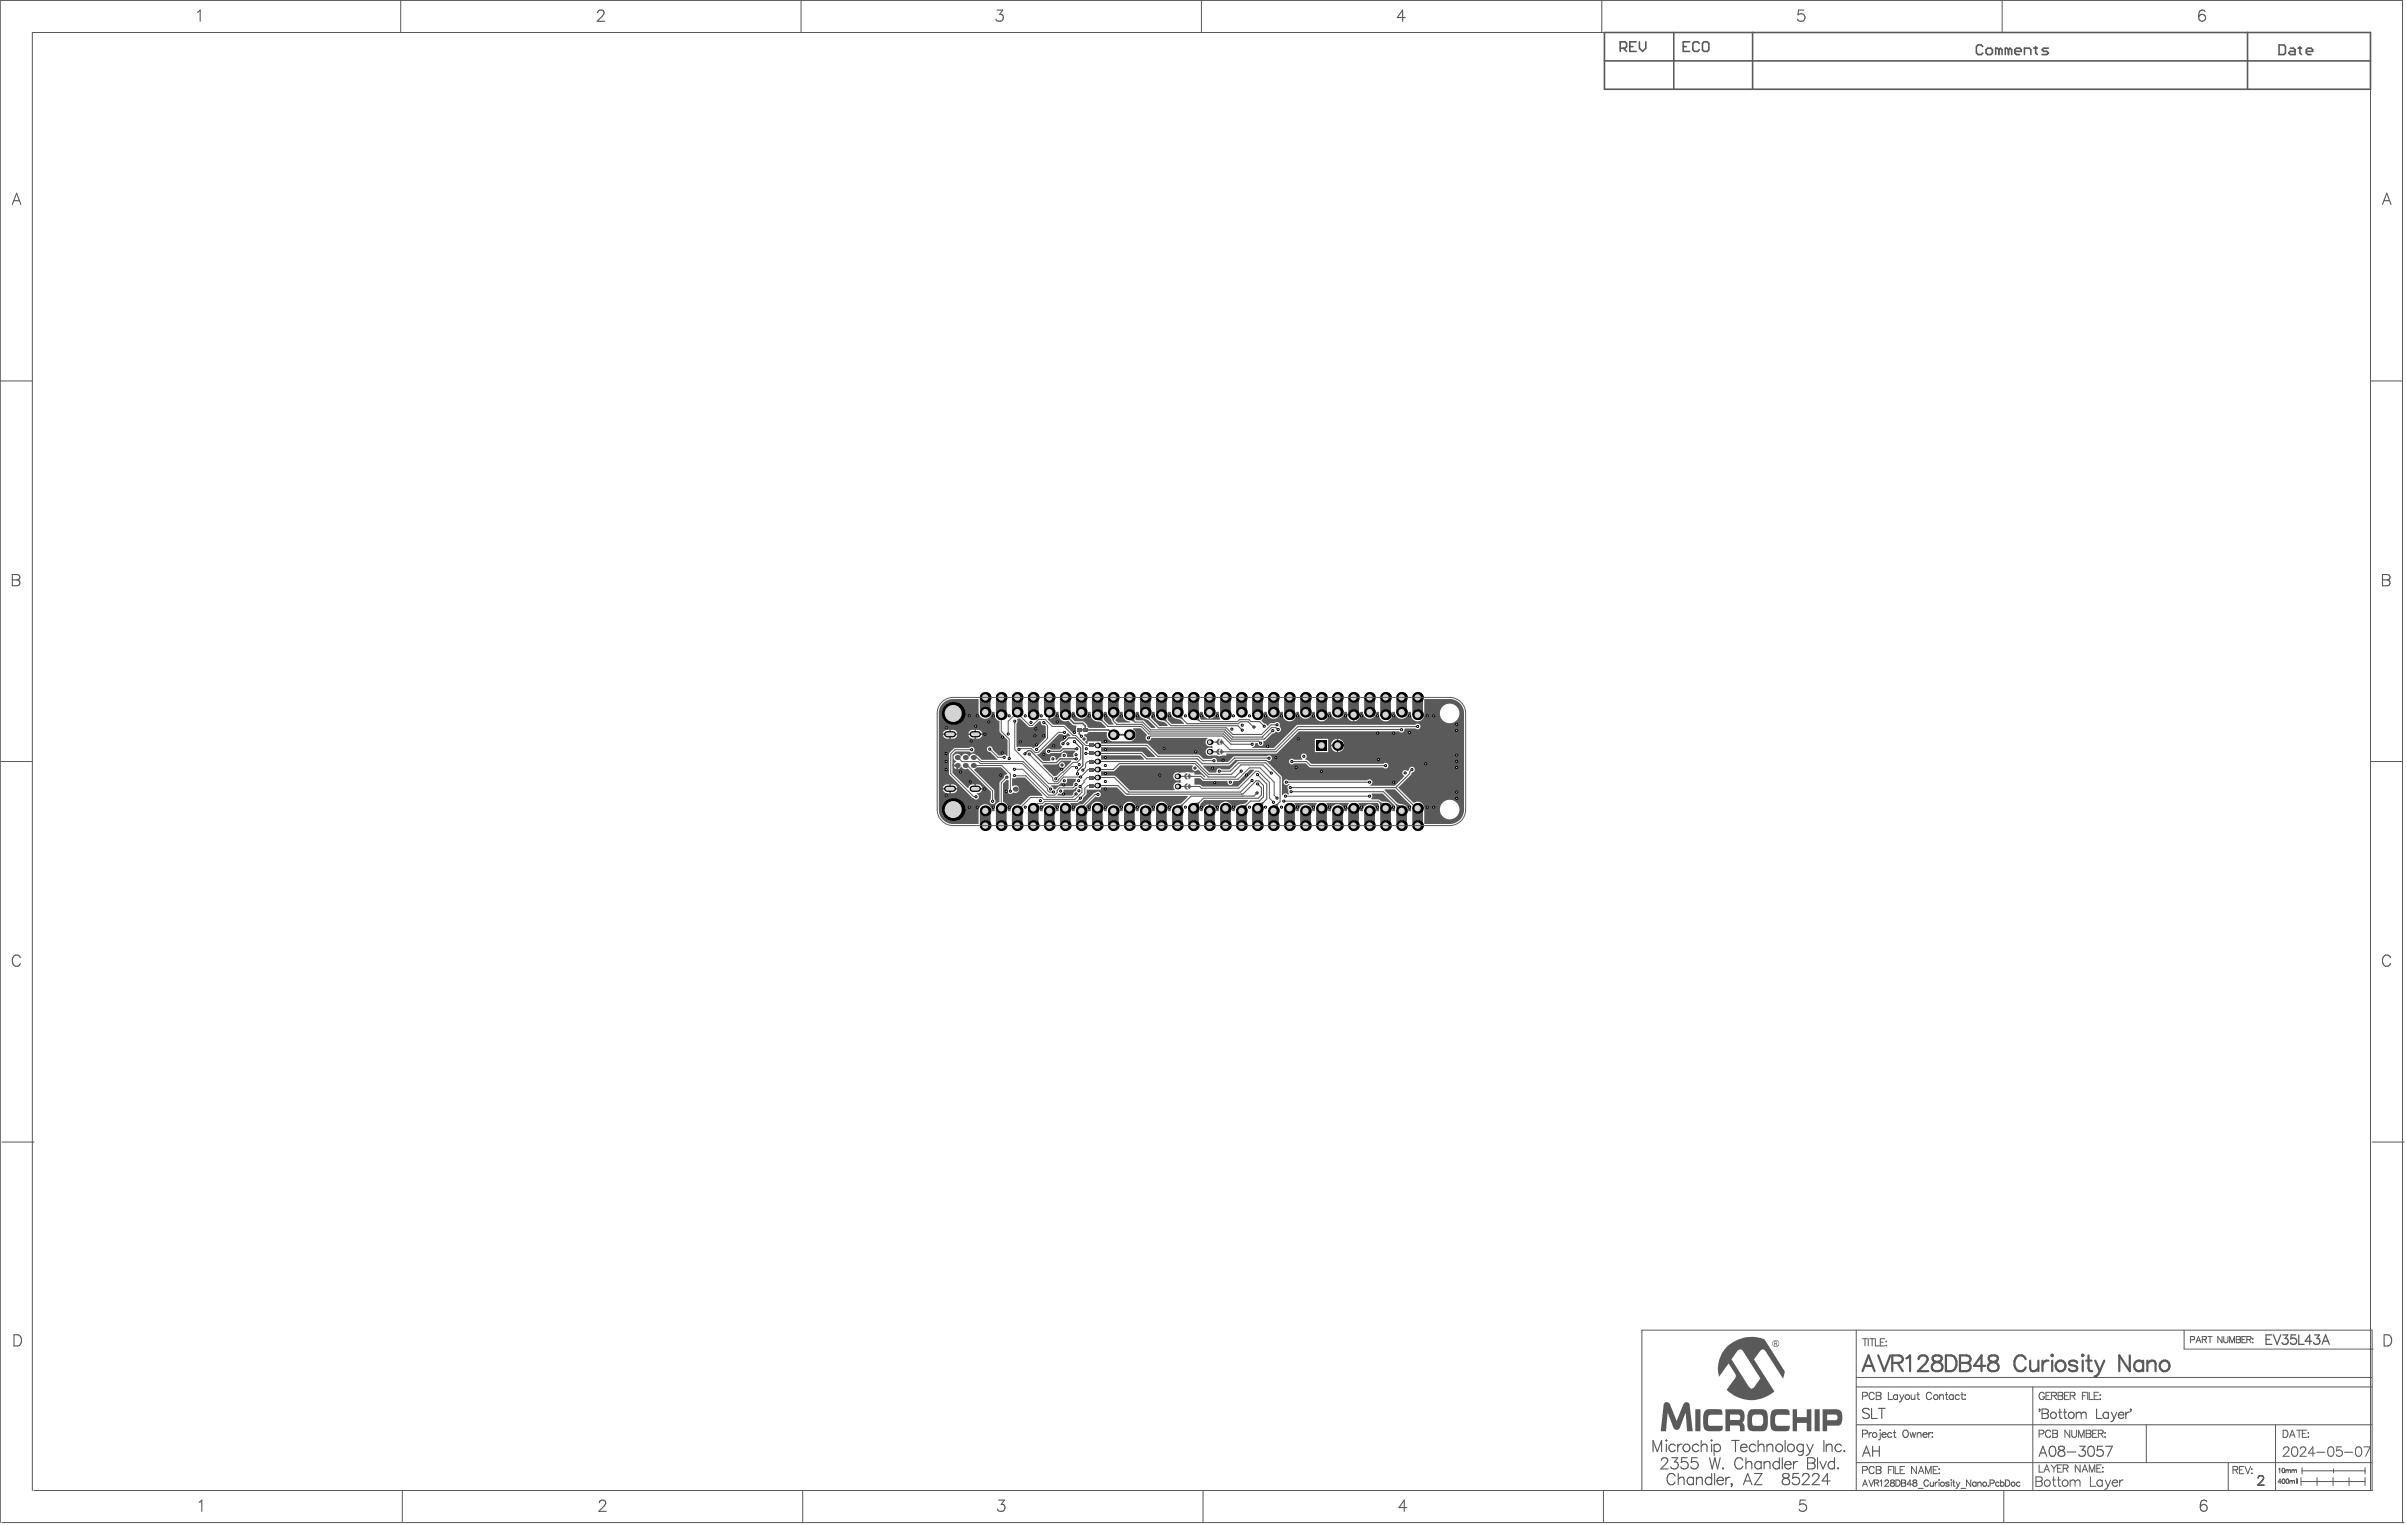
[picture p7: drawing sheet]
<svg xmlns="http://www.w3.org/2000/svg" width="635mm" height="403mm" viewBox="0 0 635 403" stroke-linecap="round" stroke-linejoin="round" font-family="sans-serif">
<g fill="none" stroke="#5a5a5a" stroke-width=".26">
<path d="M105.8 .1v8.5M211.4 .1v8.5M317.1 .1v8.5M422.8 .1v8.5M528.5 .1v8.5M.1 100.6h8.4M625.7 100.6h8.5M.1 201h8.4M625.7 201h8.5M.5 301.4h8.5M626.1 301.4h8.5M490 351.1v42.3"/>
<path d="M576.5 351.1v5h49.6M626.1 356.1h.1M490 363.6h136.1M490 366.1h136.1M490 376.1h136.1M536.6 366.1v27.3M566.5 376.1v10M600.7 376.1v17.3M8.5 393.4v-384.8h617.2v384.8M9 393.4h617.1v-42.3h-192.7v42.3M106.2 393.4v8.5M211.9 393.4v8.5"/>
<path d="M317.6 393.4v8.5M423.2 393.4v8.5M490 386.1h136.1M528.9 393.4v8.5M588.2 386.1v7.3M607.4 391.1h16.9M607.4 390v2.1M607.6 388.2h16.7M607.6 387.4v1.7M611.6 390v2.1M615.8 390v2.1M616 387.7v1"/>
<path d="M620.1 390v2.1M624.3 387.4v1.7M624.3 390v2.1M.1 401.9v-401.8h634.1v401.8M.5 401.9h634.1"/>
</g>
<path d="M423.5 8.6h202.2v15h-202.2zM423.5 16.1h202.2M441.8 8.6v15M462.6 8.6v15M593.3 8.6v15" fill="none" stroke="#5a5a5a" stroke-width=".42"/>
<g fill="none" stroke="#5a5a5a" stroke-width=".3">
<path d="M538.4 372.1v-.2l.1 .4-.3 .3M539 371.9h1.1l.5 .2v.8l-.5 .2a.65 .65 0 0 1 .6 .6 .65 .65 0 0 1-.6 .7h-1.1zM539 373.1h1.1M543.3 372.7h.9M543.7 371.9v2l.1 .4 .5 .1M544.6 372.7h.9M545 371.9v2l.1 .4 .5 .1M548 373.2l.6-.5 .6 .2 .2 .3M548 372.7v1.7M549.4 373.2l.5-.5 .6 .2 .2 1.5M549.4 373.2v1.2M553.4 371.9v2.5h1.4"/>
<path d="M556.5 373.1a.8 .8 0 0 0-1.1-.1 .8 .8 0 0 0 0 1.2 .8 .8 0 0 0 1.1-.2M556.5 372.7v1.7M557.3 372.7l.7 1.7M558 374.4a.96 .96 0 0 1-.8 .8M558.7 372.7l-.7 1.7M559.2 373.5a.79 .79 0 0 0 .4 .8 .79 .79 0 0 0 1-.3M559.5 372.9a.66 .66 0 0 1 .8-.1 .66 .66 0 0 1 .3 .7h-1.4zM561.1 372.7v1.7M562.1 372.7a.8 .8 0 0 0-1 .8M562.4 372.1v-.2l.1 .4-.2 .3"/>
<circle cx="542" cy="373.6" r=".82"/>
<circle cx="546.7" cy="373.6" r=".82"/>
</g>
<path d="M468.5 354.2v.4l.4-.1v-.2zM468.3 354l.8 .2-.2 .5 .3 .5h-.2l-.3-.5h-.2v.5h-.2zM467.9 354.6a.8 .8 0 0 0 1.6 0 .8 .8 0 0 0-1.6 0zM467.8 354.6a.93 .93 0 0 1 1.8 0 .93 .93 0 0 1-1.8 0zM456.1 355.2a9.3 9.3 0 0 1 9.7-1.6l5.3 8.4-.4 1.9-4.8-7.4a.77 .77 0 0 0-1.4 .2l-1.5 2.1 5.4 8.5a9.2 9.2 0 0 1-12.6-.5l2.3-3.2 .1-.4-1.9-3.3-2.5 3.4a8.2 8.2 0 0 1 2.3-8.1zM458.7 356.5l-1.7 2.3 4.8 7.4a.74 .74 0 0 0 1.3-.1l1.6-2.3-4.7-7.3a.82 .82 0 0 0-1.3 0zM467.7 372.4l.9-.4 2.7-.1a.98 .98 0 0 1 1.1 1.3v.3h-3.4l-.5 .7v1.2a.83 .83 0 0 0 .7 .9h3.2a1.03 1.03 0 0 1-.1 1.1 1.03 1.03 0 0 1-1.1 .4h-2.3a1.45 1.45 0 0 1-1.6-1.7v-2.2zM473.2 372h1.1v2h2.6v-2h1.2v5.8h-1.2v-2.2h-2.6v2.2h-1.1zM456.7 373.4v1.4h2.2a.75 .75 0 0 0 .5-.8 .75 .75 0 0 0-.7-.6zM482.3 373.4v1.5h2.4a.58 .58 0 0 0 .3-.9l-.1-.4-.3-.2zM439.5 370.2l.6-.1 .7 .5 1.7 4.4 1.7-4.1a.89 .89 0 0 1 1-.8 .89 .89 0 0 1 .8 .9l.8 6.8h-1.5l-.3-4.9-1.6 3.9a.91 .91 0 0 1-.8 .6 .91 .91 0 0 1-.9-.6l-1.5-3.9-.4 4.9h-1.4l.7-7zM462.8 373.5l-.3 .8 .1 1.8 .4 .2 2.1-.1 .3-.8-.1-1.6-.6-.4zM481.1 372h3.8a1.63 1.63 0 0 1 1.4 2v.4a1.49 1.49 0 0 1-1.1 1.9h-2.9v1.5h-1.2zM479 372h1.3v5.8h-1.3zM455.4 372h4a2.11 2.11 0 0 1 .9 2.9l-.5 .6 .6 .7 .1 1.6h-1.2v-1.2l-.4-.4h-2.2v1.6h-1.3zM447.5 372h1.3v5.8h-1.3zM461.8 372.3l.5-.3h3.2a1.6 1.6 0 0 1 1.1 2v1.7a1.61 1.61 0 0 1-1.5 2.1h-2.3a1.56 1.56 0 0 1-1.6-2.1l.1-2.2zM450.1 372.4l.8-.5 3.5 .2 .3 1.3-3.6 .1-.2 .6-.1 1.3 .1 .7 .5 .2h3.4a1.07 1.07 0 0 1-.2 1.1 1.07 1.07 0 0 1-1.1 .4l-2.7-.1a1.35 1.35 0 0 1-1.2-1.6v-2.3z" fill="#5a5a5a"/>
<g fill="none" stroke="#5a5a5a" stroke-width=".3">
<path d="M52.1 3.2l.7-.5v2.9M157.8 3.4l.1-.5 .4-.2 .9 .1a.67 .67 0 0 1 .1 1l-1.7 1.8h2M263.1 2.7h1.6l-.8 1.1a.95 .95 0 0 1 1 1.1 .95 .95 0 0 1-1.3 .7l-.5-.1-.2-.4M370.9 4.6h-2.1l1.4-1.9v2.9M476.2 2.7h-1.5l-.1 1.2a1.05 1.05 0 0 1 1.6 0 1.05 1.05 0 0 1-.2 1.6 1.05 1.05 0 0 1-1.5-.4M582 3.1a.87 .87 0 0 0-1.2-.3l-.3 .4-.1 1.4M3.3 54l1.1-3 1.1 3M3.7 53h1.4M628.9 54l1.1-3 1.1 3M629.3 53h1.4M3.3 151.6l1.6 .2a.68 .68 0 0 1 0 1.1l-.4 .2a.78 .78 0 0 1 .8 .7 .78 .78 0 0 1-.8 .8h-1.2zM3.3 153.1h1.2"/>
<path d="M628.9 151.6l1.7 .2a.68 .68 0 0 1 0 1.1l-.4 .2a.78 .78 0 0 1 .7 .7 .78 .78 0 0 1-.7 .8h-1.3zM628.9 153.1h1.3M5.4 252.8a1.09 1.09 0 0 0-1.3-.7 1.09 1.09 0 0 0-.8 1.1 1.3 1.3 0 0 0 .2 1.4 1.3 1.3 0 0 0 1.4 .3l.5-.6M631 252.8a1.09 1.09 0 0 0-1.2-.7 1.09 1.09 0 0 0-.9 1.1 1.3 1.3 0 0 0 .3 1.4 1.3 1.3 0 0 0 1.4 .3l.4-.6M3.7 352.3h1a1.58 1.58 0 0 1 1 1.5 1.58 1.58 0 0 1-1 1.5h-1zM629.3 352.3h1a1.58 1.58 0 0 1 1 1.5 1.58 1.58 0 0 1-1 1.5h-1zM493.4 372.1a1 1 0 0 0-.9-.4 1 1 0 0 0-.9 .7l.3 .4 1 .3a.65 .65 0 0 1 .5 .5 .65 .65 0 0 1-.2 .7 1.22 1.22 0 0 1-1.6-.3M494 371.7v2.7h1.5M495.8 371.7h1.8M496.7 371.7v2.7M52.6 396.5l.7-.5v2.9M158.2 396.7l.1-.5 .5-.2 .8 .1a.67 .67 0 0 1 .2 1l-1.7 1.8h1.9"/>
<path d="M263.6 396h1.5l-.8 1.1a.95 .95 0 0 1 1 1.1 .95 .95 0 0 1-1.3 .7l-.4-.1-.3-.4M371.4 397.9h-2.1l1.4-1.9v2.9M436.3 383.2v-3l1.2 3 1.1-3v3M438.5 385.5l.2-.5 .4-.2 .8 .1a.67 .67 0 0 1 .2 1l-1.7 1.8h2M439.9 380.1l.1 .1-.1 .1-.2-.1zM439.9 381.2v2M441.3 384.8h1.6l-.9 1.1a.95 .95 0 0 1 1 1.1 .95 .95 0 0 1-1.3 .7l-.4-.1-.3-.4M442.2 389.6a1.09 1.09 0 0 0-1.3-.7 1.09 1.09 0 0 0-.9 1.2 1.3 1.3 0 0 0 .3 1.4 1.3 1.3 0 0 0 1.4 .2l.5-.5M442.2 381.6a.94 .94 0 0 0-1.4-.1 .94 .94 0 0 0 0 1.4 .94 .94 0 0 0 1.4-.2M442.8 381.2v2M443 388.9v3M443 390.5l.7-.6 .7 .2 .1 1.8"/>
<path d="M444 381.2a.95 .95 0 0 0-1.2 .8M445.3 384.8h-1.4l-.1 1.2a1.05 1.05 0 0 1 1.6 0 1.05 1.05 0 0 1-.2 1.6 1.05 1.05 0 0 1-1.5-.4M447 390.3a.94 .94 0 0 0-1.4-.1 .94 .94 0 0 0 0 1.4 .94 .94 0 0 0 1.4-.1M447 389.9v2M447.8 390.5l.7-.6 .7 .2 .1 1.8M447.8 389.9v2M448 384.8h-1.4l-.2 1.2a1.05 1.05 0 0 1 1.6 0 1.05 1.05 0 0 1-.2 1.6 1.05 1.05 0 0 1-1.5-.4M448.4 381.6a.94 .94 0 0 0-1.4-.1 .94 .94 0 0 0 0 1.4 .94 .94 0 0 0 1.4-.2M449 381.8l.7-.6 .8 .1 .1 1.9M449 380.2v3M451.2 384.8l.8 2.9 .7-2.9 .7 2.9 .7-2.9M451.8 380.1l.1 .1-.1 .1-.1-.1z"/>
<path d="M451.8 381.2v2M451.8 390.3a.94 .94 0 0 0-1.4-.1 .94 .94 0 0 0 0 1.4 .94 .94 0 0 0 1.4-.1M451.8 388.9v3M452.5 381.6a.94 .94 0 0 1 1.3-.1 .94 .94 0 0 1 0 1.4 .94 .94 0 0 1-1.3-.2M452.5 381.2v2.9M452.6 388.9v3M453.2 390.8a.93 .93 0 0 0 .6 1 .93 .93 0 0 0 1.1-.3M453.6 390.1a.78 .78 0 0 1 .9-.1 .78 .78 0 0 1 .4 .8h-1.7zM454.7 387.6l.1-.2 .1 .2-.1 .1zM455.5 389.9v2M456.7 389.9a.95 .95 0 0 0-1.2 .9M457.1 391.6l.1 .1-.1 .2-.2-.2z"/>
<path d="M457.1 380.2h2M457.2 391.7l-.3 .7M458.1 380.2v3M459.4 382a.93 .93 0 0 0 .6 1.1 .93 .93 0 0 0 1.1-.4M459.9 381.3a.78 .78 0 0 1 .8 0 .78 .78 0 0 1 .4 .7h-1.7zM460 385.5a1.09 1.09 0 0 0-1.2-.7 1.09 1.09 0 0 0-.9 1.1 1.3 1.3 0 0 0 .3 1.4 1.3 1.3 0 0 0 1.4 .3l.4-.6M460.2 391.9l1.1-3 1.1 3M460.6 390.9h1.4M460.9 386.3l.7-.6 .7 .2 .1 1.8M460.9 384.8v2.9M463.1 388.9h2l-2 3h2M463.4 381.6a.94 .94 0 0 0-1.3-.1 .94 .94 0 0 0 0 1.4 .94 .94 0 0 0 1.3-.2"/>
<path d="M464.1 381.8l.7-.6 .7 .1 .1 1.9M464.1 380.2v3M464.9 386.2a.94 .94 0 0 0-1.4-.2 .94 .94 0 0 0 0 1.4 .94 .94 0 0 0 1.4-.1M464.9 385.7v2M465.7 385.7v2M465.7 386.3l.7-.6 .7 .2 .1 1.8M466.4 381.8l.7-.6 .7 .1 .2 1.9M466.4 381.2v2M469.7 386.2a.94 .94 0 0 0-1.4-.2 .94 .94 0 0 0 0 1.4 .94 .94 0 0 0 1.4-.1M469.7 384.8v2.9M470.5 384.8v2.9M470.7 389.1a.6 .6 0 0 0 .3 1 1.22 1.22 0 0 1 1.4 1.2 1.03 1.03 0 0 1-1.2 .6 1.03 1.03 0 0 1-.8-1 1.36 1.36 0 0 1 1.4-.8 .6 .6 0 0 0 .3-1l-.4-.2z"/>
<path d="M471.1 386.6a.93 .93 0 0 0 .5 1 .93 .93 0 0 0 1.2-.3M471.2 380.2v3M471.2 386.2a.82 .82 0 0 1 1-.5 .82 .82 0 0 1 .6 .9h-1.7zM473.4 385.7v2M474.5 385.7a.95 .95 0 0 0-1.1 .9M474.7 388.9h-1.4l-.1 1.3a1.05 1.05 0 0 1 1.6 0 1.05 1.05 0 0 1-.2 1.5 1.05 1.05 0 0 1-1.5-.4M475.8 389.6l.2-.4 .4-.3 .8 .2a.67 .67 0 0 1 .2 1l-1.7 1.8h2M476 381.6a.94 .94 0 0 0-1.4-.1 .94 .94 0 0 0 0 1.4 .94 .94 0 0 0 1.4-.2M476 381.2v2.2a.78 .78 0 0 1-.5 .7 .78 .78 0 0 1-.8-.1M476.6 396h-1.4l-.2 1.2a1.05 1.05 0 0 1 1.6 0 1.05 1.05 0 0 1-.2 1.6 1.05 1.05 0 0 1-1.5-.4M476.9 381.2l.9 2M477.1 384.8l1.7 .1a.68 .68 0 0 1 0 1.1l-.4 .2a.78 .78 0 0 1 .7 .7 .78 .78 0 0 1-.7 .8h-1.3z"/>
<path d="M477.1 386.2h1.3M477.8 383.2a1.14 1.14 0 0 1-1 .9M478.5 389.6l.1-.4 .4-.3 .9 .2a.67 .67 0 0 1 .1 1l-1.7 1.8h2M478.6 381.2l-.8 2M479.8 384.8v2.9M480.4 385.7l.8 2 .9-2M481.4 380.2v3M482.1 381.8l.7-.6 .7 .1 .1 1.9M482.1 381.2v2M483.1 390.9h-2.1l1.4-2v3M484.2 386.2a.94 .94 0 0 0-1.4-.2 .94 .94 0 0 0 0 1.4 .94 .94 0 0 0 1.4-.1M484.2 384.8v2.9"/>
<path d="M485.2 387.4l.1 .2-.1 .1-.2-.1zM486.1 381.6a.94 .94 0 0 0-1.4-.1 .94 .94 0 0 0 0 1.4 .94 .94 0 0 0 1.4-.2M486.7 383l.1-.1 .2 .1-.2 .2zM491.6 384.4l1.1-2.7 1 2.7M492 383.5h1.3M494.3 381.7v2.7M494.3 383h1.8M496.1 381.7v2.7M538.2 384.4l1.1-2.7 1 2.7M538.6 383.5h1.3M541.3 381.9a.86 .86 0 0 1 1.2 .3 2.2 2.2 0 0 1-.2 2.1 .86 .86 0 0 1-1.3-.4 2.2 2.2 0 0 1 .3-2zM543.5 381.9a.54 .54 0 0 0 .3 .8 .99 .99 0 0 1 1 .4 .99 .99 0 0 1 .1 1 .95 .95 0 0 1-1 .3 .95 .95 0 0 1-.6-.9 1.55 1.55 0 0 1 1.5-.9l.1-.5a1 1 0 0 0-1.4-.2z"/>
<path d="M545.6 383.3h2.3M549 381.7h1.3l-.7 1a.89 .89 0 0 1 .8 1.3 .89 .89 0 0 1-1.4 .3l-.3-.4M551.5 381.9a.86 .86 0 0 1 1.2 .3 2.2 2.2 0 0 1-.2 2.1 .86 .86 0 0 1-1.3-.4 2.2 2.2 0 0 1 .3-2zM555 381.7h-1.3l-.1 1.2a.94 .94 0 0 1 1.4-.1 .94 .94 0 0 1-.2 1.5 .94 .94 0 0 1-1.4-.4M555.8 381.7h1.8l-1.3 2.7M582.5 396.4a.87 .87 0 0 0-1.3-.3l-.3 .4-.1 1.4"/>
<circle cx="581.3" cy="4.7" r=".92"/>
<circle cx="445.1" cy="382.2" r=".98"/>
<circle cx="469.6" cy="382.2" r=".98"/>
<circle cx="472.7" cy="382.2" r=".98"/>
<circle cx="581.7" cy="398" r=".92"/>
</g>
<g fill="none" stroke="#5a5a5a" stroke-width=".26">
<path d="M491.6 353.4h1.3M492.3 353.4v1.9M493.1 353.4v1.9M493.5 353.4h1.3M494.2 353.4v1.9M495 353.4v1.9h1.1M496.3 354.3h.7M497.5 353.4h-1.2v1.9h1.2M497.9 354v.2zM497.9 355.1v.2zM578.2 353.6h.9l.1-.7-1-.1v1.6M579.7 354.4l.6-1.6 .6 1.6"/>
<path d="M579.9 353.9h.8M581.3 353.6l1-.1 .1-.6-1.1-.1v1.6M581.9 353.6l.5 .8M582.8 352.8h1.1M583.4 352.8v1.6M586.5 352.8v1.6l-1.1-1.6v1.6M587 352.8v1.1l.5 .5 .5-.2 .1-1.4M588.6 354.4v-1.6l.6 1.6 .6-1.6v1.6M590.3 352.8l1 .1 .1 .3-.4 .4 .4 .3-.2 .4-.9 .1zM590.3 353.6h.7M591.8 353.6h.6M592.8 352.8h-1v1.6h1"/>
<path d="M593.1 353.6l.9-.1 .1-.6-1-.1v1.6M593.6 353.6l.6 .8M594.6 353.4h.1zM594.6 354.3h.1zM491.6 378.5l1.1-.1 .2-.3-.1-.4-1.2-.2v1.9M491.6 368.5l1.1-.1 .2-.3-.1-.4-1.2-.2v1.9M493.3 378.1v1.3M494.1 378.1a.62 .62 0 0 0-.8 .6M494.7 367.9a.7 .7 0 0 0-.8-.4 .7 .7 0 0 0-.6 .7v.5a.7 .7 0 0 0 .6 .7 .7 .7 0 0 0 .8-.4M495.2 367.5l1.2 .2 .1 .3-.4 .4 .4 .4-.2 .5-1.1 .1zM495.2 368.4h.9M496.3 378.1v1.6l-.1 .2-.3 .1"/>
<path d="M496.3 377.4v.2zM496.8 378.7v.2a.59 .59 0 0 0 .4 .5 .59 .59 0 0 0 .6-.3M497 378.2h.7l.1 .5h-1zM498.5 367.5v1.9h1.1M499.4 378.4a.61 .61 0 0 0-.9-.1 .61 .61 0 0 0 0 .9 .61 .61 0 0 0 .9-.1M499.8 378.1h.6M500 377.5v1.5l.1 .3 .4 .1M500.9 368.4a.61 .61 0 0 0-.9-.1 .61 .61 0 0 0 0 .9 .61 .61 0 0 0 .9-.1M500.9 368.1v1.3M501.5 368.1l.5 1.3M502 369.4l-.6 .6M502.5 368.1l-.5 1.3"/>
<path d="M502.6 377.6a.9 .9 0 0 1 1.2 .8 .9 .9 0 0 1-1.2 .9l-.3-.6v-.5zM504.2 378.1l.3 1.3 .4-1.3 .4 1.3 .3-1.3M504.5 368.1l.1 1.2 .4 .1 .5-.4M505.5 368.1v1.3M506 368.1h.6M506.1 378.5l.4-.4 .5 .1 .1 1.2M506.1 378.1v1.3M506.2 367.5v1.5l.1 .3 .4 .1M507.6 378.7v.2a.59 .59 0 0 0 .4 .5 .59 .59 0 0 0 .7-.3M507.9 378.2h.6l.2 .5h-1.1zM509.1 378.1v1.3M509.8 378.1a.62 .62 0 0 0-.7 .6"/>
<path d="M509.8 367.9a.7 .7 0 0 0-.8-.4 .7 .7 0 0 0-.5 .7v.5a.7 .7 0 0 0 .5 .7 .7 .7 0 0 0 .8-.4M510.1 378.1v.2zM510.1 379.2v.2zM512 368.5l.4-.4 .5 .1 .1 1.2M512 368.1v1.3M513.5 368.1h.6M513.8 367.5v1.5l.1 .3 .3 .1M515.6 368.4a.61 .61 0 0 0-.9-.1 .61 .61 0 0 0 0 .9 .61 .61 0 0 0 .9-.1M515.6 368.1v1.3M517.2 368.4a.61 .61 0 0 0-.9-.1 .61 .61 0 0 0 0 .9 .61 .61 0 0 0 .9-.1M517.6 368.1h.6M517.9 367.5v1.5l.1 .3 .3 .1"/>
<path d="M518.7 368.1v.2zM518.7 369.2v.2zM538.2 378.5l1.1-.1 .2-.3-.1-.4-1.2-.2v1.9M539.6 367.9a.7 .7 0 0 0-.8-.4 .7 .7 0 0 0-.6 .7v.5a.69 .69 0 0 0 .7 .7 .69 .69 0 0 0 .7-.7h-.4M540 368.4h.8M541.2 367.5h-1.2v1.9h1.2M541.3 377.9a.7 .7 0 0 0-.8-.4 .7 .7 0 0 0-.6 .7v.5a.7 .7 0 0 0 .6 .7 .7 .7 0 0 0 .8-.5M541.5 368.4l1.1-.1 .2-.3-.1-.3-1.2-.2v1.9M541.8 377.5l1.2 .2 .1 .3-.4 .4 .4 .4-.2 .5-1.1 .1zM541.8 378.4h.9M542.2 368.4l.6 1M543.3 367.5l1.1 .2v.5l-.3 .2 .4 .4-.2 .5-1 .1z"/>
<path d="M543.3 368.4h.8M545 368.4h.7M546.1 367.5h-1.1v1.9h1.1M546.3 377.5v1.9l-1.2-1.9v1.9M546.5 368.4l1.1-.1 .1-.3-.1-.3-1.1-.2v1.9M546.9 377.5v1.4a.64 .64 0 0 0 .6 .5 .64 .64 0 0 0 .6-.5v-1.4M547.1 368.4l.6 1M548.7 379.4v-1.9l.7 1.9 .7-1.9v1.9M549.7 368.4h.7M550.7 377.5l1.2 .2v.5l-.4 .2 .4 .4-.1 .5-1.1 .1zM550.7 378.4h.8M550.9 367.5h-1.2v1.9"/>
<path d="M551.1 367.5v1.9M551.5 367.5v1.9h1.1M552.4 378.4h.7M552.8 368.4h.7M553.6 377.5h-1.2v1.9h1.2M553.9 378.4l1.1-.1 .2-.3-.1-.3-1.2-.2v1.9M554 367.5h-1.2v1.9h1.2M554.3 368.2h.2zM554.3 369.3h.2zM554.5 378.4l.7 1M555.7 378.1v.2zM555.7 379.2v.2z"/>
<path d="M602.6 377.5h.7a1.02 1.02 0 0 1 .6 .9 1.02 1.02 0 0 1-.6 1h-.7zM604.3 379.4l.8-1.9 .7 1.9M604.6 378.8h.9M606.2 377.5h1.3M606.9 377.5v1.9M607.7 378.4h.8M608.9 377.5h-1.2v1.9h1.2M609.2 378.2h.2zM609.2 379.3h.2zM491.6 388.1l1.1-.1 .2-.3-.1-.5-1.2-.1v1.9M491.6 392.3l.7-1.7 .6 1.7M491.9 391.7h.8"/>
<path d="M493.3 390.6l.6 1.7 .7-1.7M494.7 387.5a.7 .7 0 0 0-.8-.4 .7 .7 0 0 0-.6 .7v.4a.7 .7 0 0 0 .6 .8 .7 .7 0 0 0 .8-.5M494.8 391.4h.9l.1-.6-1-.2v1.7M495.2 388h.9M495.2 387.1l1.2 .1 .1 .4-.4 .4 .4 .3-.2 .6-1.1 .1zM495.3 391.4l.6 .9M496.3 391l.4-.4v1.7M497.6 391l.3-.4 .5 .1 .1 .3-.2 .5-.8 .8h1.1M498.5 388h.7M499.1 390.7v.5l.7 .2 .3 .3a.56 .56 0 0 1-.6 .6 .56 .56 0 0 1-.5-.6l1-.7-.1-.3zM499.6 387.1h-1.1v1.9M499.9 387.1v1.9"/>
<path d="M500.3 387.1v1.9h1.1M500.4 390.6h.6a.89 .89 0 0 1 .6 .9 .89 .89 0 0 1-.6 .8h-.6zM501.6 388h.7M501.9 390.6l1.1 .2v.5l-.4 .1 .4 .3-.1 .5-1 .1zM501.9 391.4h.7M502.7 387.1h-1.1v1.9h1.1M504.6 391.7h-1.2l.8-1.1v1.7M505 390.7v.5l.8 .2 .2 .3a.56 .56 0 0 1-.6 .6 .56 .56 0 0 1-.5-.6l1-.7-.1-.3zM505.8 387.1v1.9l-1.2-1.9v1.9M506.4 392.9h1.2M506.4 389l.7-1.9 .7 1.9M506.6 388.3h1"/>
<path d="M508.3 389v-1.9l.7 1.9 .7-1.9v1.9M509 391a.61 .61 0 0 0-.7-.4 .61 .61 0 0 0-.4 .7v.4a.61 .61 0 0 0 .4 .6 .61 .61 0 0 0 .7-.4M509.5 391.2l.1 1 .4 .1 .4-.3M510.3 388h.7M510.4 391.2v1.1M510.8 391.2v1.1M511.4 391.2l-.3 .1-.3 .4M511.5 387.1h-1.2v1.9h1.2M511.8 390.6v.1zM511.8 391.2v1.1M511.9 387.7v.2zM511.9 388.8v.2z"/>
<path d="M514.5 391.4l-.3-.2-.5 .1v.3l.7 .2 .1 .3-.3 .2-.6-.2M515.1 390.6v.1zM515.1 391.2v1.1M515.4 391.2h.6M515.7 390.6v1.4l.1 .2 .3 .1M516.4 391.2l.5 1.1M516.9 392.3l-.6 .6M517.3 391.2l-.4 1.1M517.6 392.9h1.3M520.2 390.6v1.7l-1.1-1.7v1.7M521.6 391.4a.53 .53 0 0 0-.8 0 .53 .53 0 0 0 0 .7 .53 .53 0 0 0 .8 0M521.6 391.2v1.1"/>
<path d="M522.1 391.5l.4-.3 .4 .1v1M522.1 391.2v1.1M524.8 392.2h.1zM525.3 391.5l.9-.1 .1-.6-1-.2v1.7M527.7 391.4a.53 .53 0 0 0-.8 0 .53 .53 0 0 0 0 .7 .53 .53 0 0 0 .8 0M528.1 391.4a.53 .53 0 0 1 .8 0 .53 .53 0 0 1 0 .7 .53 .53 0 0 1-.8 0M528.1 390.6v1.7M529.4 390.6h.5a.89 .89 0 0 1 .6 .9 .89 .89 0 0 1-.6 .8h-.5zM533.2 391.4a.53 .53 0 0 0-.8 0 .53 .53 0 0 0 0 .7 .53 .53 0 0 0 .8 0M538.2 386.7v1.9h1.1M539.5 388.6l.8-1.9 .7 1.9M539.8 387.9h.9"/>
<path d="M541.4 386.7l.8 .9M542.2 387.6v1M542.9 386.7l-.7 .9M543.1 387.6h.7M544.3 386.7h-1.2v1.9h1.2M544.6 387.6l1.1-.1 .2-.3-.1-.4-1.2-.1v1.9M545.3 387.6l.6 1M549.1 386.7v1.9l-1.3-1.9v1.9M549.6 388.6l.7-1.9 .7 1.9M549.9 387.9h.9M551.5 388.6v-1.9l.7 1.9 .7-1.9v1.9M553.5 387.6h.7"/>
<path d="M554.7 386.7h-1.2v1.9h1.2M555.1 387.3v.2zM555.1 388.4v.2zM589.4 388l1.1-.1 .2-.3-.1-.3-1.2-.2v1.9M590.1 388l.6 1M591.1 388h.7M592.3 387.1h-1.2v1.9h1.2M592.6 387.1l.7 1.9 .8-1.9M594.4 387.7v.2zM594.4 388.8v.2zM601.5 387.8l.3-.2v1.1M602.1 391.2h-.8l.6-.8v1.2"/>
<path d="M602.5 387.6a.53 .53 0 0 1 .6 .5 .53 .53 0 0 1-.6 .6l-.2-.5zM602.5 390.4a.53 .53 0 0 1 .6 .6 .53 .53 0 0 1-.6 .5l-.1-.4zM602.8 382.5l.4-.6 .9 .2a.78 .78 0 0 1-.3 1.1l-1.2 1.2h1.7M603.4 388.2l.3-.3 .3 .3M603.4 387.9v.8M603.6 390.4a.53 .53 0 0 1 .6 .6 .53 .53 0 0 1-.6 .5l-.2-.4zM604 388.2l.3-.3 .2 .1 .1 .7M604 388.2v.5M604.4 390.8v.8M604.4 391l.3-.2 .3 .2M605 388.2l.2-.3 .4 .3M605 387.9v.8"/>
<path d="M605 391l.3-.2h.3v.8M605 391v.6M605.2 382a.81 .81 0 0 1 1.2 .4 1.61 1.61 0 0 1-.6 2h-.2a1.59 1.59 0 0 1-.4-2.4zM605.6 388.2l.2-.3 .3 .1 .1 .7M605.6 388.2v.5M606.1 390.4h.1M606.2 390.8v.8M606.4 390.4v1.2M607.2 382.5l.5-.6 .8 .2a.77 .77 0 0 1-.2 1.1l-1.2 1.2h1.7M611.1 383.6h-1.8l1.2-1.7v2.5M611.5 383.3h2.2M614.8 382a.81 .81 0 0 1 1.2 .4 1.61 1.61 0 0 1-.6 2h-.3a1.59 1.59 0 0 1-.3-2.4z"/>
<path d="M618.1 381.9h-1.2l-.1 1.1a.88 .88 0 0 1 1.3-.1 .88 .88 0 0 1-.2 1.4 .88 .88 0 0 1-1.3-.4M618.9 383.3h2.1M622.1 382a.81 .81 0 0 1 1.2 .4 1.61 1.61 0 0 1-.6 2h-.3a1.59 1.59 0 0 1-.3-2.4zM624 381.9h1.6l-1.2 2.5"/>
<circle cx="494.8" cy="378.8" r=".63"/>
<circle cx="503.4" cy="368.8" r=".63"/>
<circle cx="510.9" cy="368.8" r=".63"/>
<circle cx="512.7" cy="391.8" r=".55"/>
<circle cx="523.9" cy="391.7" r=".55"/>
<circle cx="531.4" cy="391.8" r=".55"/>
</g>
<g fill="none" stroke="#5a5a5a" stroke-width=".58">
<path d="M495.8 357.8l1.6 4.1 1.6-4.1M499.5 359.7h1.8l.6-.2a.96 .96 0 0 0 0-1.5l-.6-.2h-1.8v4.1M500.9 359.7l1.4 2.2M503.2 358.5l1-.7v4.1M506.4 358.7a1.03 1.03 0 0 1 .8-.9h.8a1.02 1.02 0 0 1 .6 1.5l-2.4 2.6h2.8M510.3 358a.84 .84 0 0 0 .4 1.3 1.72 1.72 0 0 1 2 1.8l-.2 .4a1.64 1.64 0 0 1-2.6-.4 1.34 1.34 0 0 1 1.2-1.6l.8-.2a.84 .84 0 0 0 .4-1.3l-.6-.2zM513.6 357.8h1.4a2.22 2.22 0 0 1 1.5 2 2.22 2.22 0 0 1-1.5 2.1h-1.4zM517.4 357.8h1.7l.6 .2a.96 .96 0 0 1 0 1.5l-.6 .2a1.09 1.09 0 0 1 1.1 1.1 1.09 1.09 0 0 1-1.1 1.1h-1.7zM517.4 359.7h1.7M525.2 358a.84 .84 0 0 0 .4 1.3 1.72 1.72 0 0 1 1.9 1.8l-.2 .4a1.64 1.64 0 0 1-2.5-.4 1.34 1.34 0 0 1 1.1-1.6l.8-.2a.84 .84 0 0 0 .4-1.3l-.6-.2zM534.7 358.7a1.53 1.53 0 0 0-1.7-1 1.53 1.53 0 0 0-1.3 1.6 1.82 1.82 0 0 0 .4 2 1.82 1.82 0 0 0 2 .4l.6-.8M535.9 359.1v2l.2 .6 1 .2 1-.8"/>
<path d="M538.1 359.1v2.8M539.1 359.1v2.8M540.7 359.1a1.34 1.34 0 0 0-1.6 1.2M541.5 357.8l.2-.2 .2 .2-.2 .2zM541.7 359.1v2.8M543.2 359.3a1.34 1.34 0 0 1 1.8 .5 1.34 1.34 0 0 1-.3 1.8 1.34 1.34 0 0 1-1.9-.3 1.5 1.5 0 0 1 .4-2zM548.3 359.7a1.26 1.26 0 0 0-2.2 0l.2 .4 .4 .2 1.4 .4 .2 .6a1.26 1.26 0 0 1-2.2 0M549.6 357.8l.2-.2 .2 .2-.2 .2zM549.8 359.1v2.8M550.7 359.1h1.4M551.3 357.8v3.3l.2 .6 .8 .2M553.1 359.1l1.2 2.8"/>
<path d="M555.4 359.1l-1.1 2.8M562.2 357.8v4.1l-2.8-4.1v4.1M565.7 359.7a1.33 1.33 0 0 0-2-.2 1.33 1.33 0 0 0 0 2 1.33 1.33 0 0 0 2-.2M565.7 359.1v2.8M566.8 359.9l1-.8 1 .2 .2 .6v2M566.8 359.1v2.8M570.7 359.3a1.34 1.34 0 0 1 1.8 .5 1.34 1.34 0 0 1-.4 1.8 1.34 1.34 0 0 1-1.8-.3 1.5 1.5 0 0 1 .4-2zM491.6 361.9l1.6-4.1 1.6 4.1M492.2 360.5h2M524 360.5h-2.9l1.9-2.7v4.1M554.3 361.9a1.6 1.6 0 0 1-1.4 1.4"/>
</g>
<path d="M598.2 353.5h.9M599.7 352.3h-1.5v2.5h1.5M600.1 352.3l1 2.5 .9-2.5M602.6 352.3h1.3l-.7 1a.83 .83 0 0 1 .6 1.3 .83 .83 0 0 1-1.5-.2M606 352.3h-1.2l-.1 1.1a.88 .88 0 0 1 1.3 0 .88 .88 0 0 1-.2 1.3 .88 .88 0 0 1-1.2-.3M606.8 352.3v2.5h1.4M610.3 354h-1.8l1.2-1.7v2.5M610.9 352.3h1.3l-.7 1a.83 .83 0 0 1 .7 1.3 .83 .83 0 0 1-1.5-.2M612.9 354.8l1-2.5 .9 2.5M613.3 354h1.2" fill="none" stroke="#5a5a5a" stroke-width=".33"/>
<g fill="none" stroke="#5a5a5a" stroke-width=".42">
<path d="M427.7 12.7h1.2l.5-.4v-.8l-.5-.5h-1.2v2.6M428.5 12.7l.9 .9M430.2 12.3h.8M431.9 11h-1.7v2.6h1.7M432.7 11v1.7l.9 .9 .8-.9v-1.7M444.3 12.3h.9M446 11h-1.7v2.6h1.7M448.5 11.5l-.4-.5h-.8l-.5 .5v1.6l.5 .5h.8l.4-.5M449.8 11h.8l.5 .5v1.6l-.5 .5h-.8l-.4-.5v-1.6zM523.4 12.3l-.4-.4h-.9l-.4 .4v1.7l.4 .4h.9l.4-.4M524.7 12.7h.8l.4 .4v.9l-.4 .4h-.8l-.5-.4v-.9zM527.6 13.1l-.4-.4h-.4v1.7"/>
<path d="M527.6 13.1v1.3M527.6 13.1l.4-.4 .5 .4v1.3M530.2 13.1l-.5-.4h-.4v1.7M530.2 13.1v1.3M530.2 13.1l.4-.4 .4 .4v1.3M531.8 13.6h1.7v-.5l-.4-.4h-.8l-.5 .4v.9l.5 .4h.8M534.4 14.4v-1.7h1.2l.5 .4v1.3M536.9 12.7h.9M537.3 12.3v1.7l.5 .4M540.7 12.7h-1.3l-.4 .4 .4 .5h.9l.4 .4-.4 .4h-1.3M601.6 11.9h1.3l.4 .4v1.7l-.4 .4h-1.3zM604.5 12.7h.9l.4 .4v1.3h-1.3l-.4-.4 .4-.4h1.3"/>
<path d="M606.7 12.7h.8M607.1 12.3v1.7l.4 .4M608.8 13.6h1.7v-.5l-.5-.4h-.8l-.4 .4v.9l.4 .4h.8"/>
</g>
<g fill="#5a5a5a">
<path d="M313.7 206.8a.83 .83 0 0 1 .6 .8 .83 .83 0 0 1-.6 .8v-.4l-.4-.4 .4-.4z"/>
<path d="M313 206.9l.4-.1v.2l-.4 .5 .4 .9a.84 .84 0 0 1-.8-.6 .84 .84 0 0 1 .4-.9z"/>
<path d="M313.7 204.1a.83 .83 0 0 1 .6 .8 .83 .83 0 0 1-.6 .8v-.4l-.4-.4 .4-.4z"/>
<path d="M313 204.2l.4-.1v.3l-.4 .4 .4 1a.84 .84 0 0 1-.8-.6 .84 .84 0 0 1 .4-1z"/>
<path d="M322.2 197.7a.83 .83 0 0 1 .6 .7 .83 .83 0 0 1-.6 .8v-.4l-.4-.4 .4-.4z"/>
<path d="M321.5 197.7l.4-.1v.3l-.4 .4 .4 1a.84 .84 0 0 1-.8-.6 .84 .84 0 0 1 .4-1z"/>
<path d="M322.2 195.1a.83 .83 0 0 1 .6 .7 .83 .83 0 0 1-.6 .8v-.3l-.4-.5 .4-.4z"/>
<path d="M321.2 195.4l.7-.4v.3l-.4 .4 .4 1a.83 .83 0 0 1-.7-1.3z"/>
<path d="M304.1 187.9h.7v.7a1.75 1.75 0 0 0 1.4 1.8l1.4 .3 .7 .7-.1 .2h-2.2l-2.1-2.1z"/>
<path d="M299.9 187.9h.7a1.76 1.76 0 0 0 1.2 1.7l1.4 .6 1.8 1.8-.1 .2h-1l-2.1-2-2-.1z"/>
<path d="M316.8 187.9h.6a1.92 1.92 0 0 0 1.6 1.8v-1.7h.5v1.7a1.91 1.91 0 0 0 1.6-1.8h.6l.3 2.1h-5l-.2-.6z"/>
<path d="M308.3 187.9h.7a1.79 1.79 0 0 0 1.6 1.8l1.2 .4 .7 .8v.2h-3.2l-1.1-1.1z"/>
<path d="M295.6 187.9h.8v.7a1.79 1.79 0 0 0 1.6 1.8l.4 .1-.1 .2h-3.3l-.6-.6 1-1.3z"/>
<path d="M291.4 187.9h.7a2.44 2.44 0 0 0 1.1 1.9l.3 .8 .5 .5-.1 .2h-1.3l-1.2-1.3z"/>
<path d="M290.6 199.4h10.4l1 .9-.1 .2h-11.3z"/>
<path d="M365.5 208.4h2.7l4.4 4.3-.2 1.4h-.7a1.78 1.78 0 0 0-1.8-1.8l-1-.3-3.4-3.4z"/>
<path d="M362.2 209.4h2.8l3.2 3.3v1.4h-.7v-.8a1.75 1.75 0 0 0-1.8-1.7l-1.1-.1-.7-.5h-1.9v-.3l.2-.4z"/>
<path d="M350.2 211.9h5.7l.1 .2-.4 1h3.4l-.5-1 .1-.2h5.1l.3 .6v1.6h-.7a1.75 1.75 0 0 0-1.8-1.8 1.75 1.75 0 0 0-1.7 1.8h-.7l-.1-.5h-3.4l-.1 .5h-.7a1.75 1.75 0 0 0-1.7-1.8 1.75 1.75 0 0 0-1.8 1.8h-.7v-1l-.5-1z"/>
<path d="M341.7 211.9h5.8l.1 .2-.5 1v1h-.7a1.75 1.75 0 0 0-1.8-1.8 1.75 1.75 0 0 0-1.7 1.8h-.8v-1l-.5-1z"/>
<path d="M315.3 205.4h1.5l.8 .7 6.3 .1a.86 .86 0 0 0 .9 1 .86 .86 0 0 0 .8-1l1.4-.1 3-3h.9l.1 .2-4.2 4.3h-9.5l-.6-.5h-1.4z"/>
<path d="M290.6 203.6h3.4l1.6-1.6 19.2 .1a.86 .86 0 0 0 .2 1.2 .86 .86 0 0 0 1.2-.2l2 1.9-.1 .2-1-.7-1.8-.1v-.5l-2-.1-1.8 .3a1.12 1.12 0 0 0-1.5 .1 1.12 1.12 0 0 0 0 1.5 1.12 1.12 0 0 0 1.5 .1l.2 .8-.3 .1a1.08 1.08 0 0 0-1.4 .2 1.08 1.08 0 0 0 .1 1.5l-.1 .2h-11.8l-3.8-3.8-3.8-.1z"/>
<path d="M317.9 211.2h11.5l.1 .2-.7 .6-1 .3a1.78 1.78 0 0 0-1.9 1.8h-.7v-.8a1.75 1.75 0 0 0-1.7-1.7 1.75 1.75 0 0 0-1.8 1.7v.8h-.6a1.91 1.91 0 0 0-1.6-1.8v1.7h-.5v-1.7a1.92 1.92 0 0 0-1.6 1.8h-.6v-1.5l.1-.5z"/>
<path d="M282.9 187.9h.8a1.75 1.75 0 0 0 1.7 1.8 1.75 1.75 0 0 0 1.8-1.8h.7v.7a1.79 1.79 0 0 0 1.7 1.8l1.1 .3 1.2 1.2v.2h-4.6v-.2h-.2l-.2-.6-.9-.9h-2.3l-.9-1z"/>
<path d="M276.8 188h.4v1.7a1.91 1.91 0 0 0 1.6-1.8h.6v.7a1.75 1.75 0 0 0 2.6 1.6l1.2 1.2 .9 .1-.1 2.1h-.6l-2.4-2.3h-3.1l-1.4-1.4 .3-.2z"/>
<path d="M290.6 197.2h11.9l2.4 2.4-.1 .2h-1.9l-1.6-1.4h-10.7z"/>
<path d="M277.5 207.3h1.8l.9-.7a.89 .89 0 0 0 1.1 .1 .89 .89 0 0 0 .4-1.1h2.2v.7l-.5 .3-.1 .6-.3 .3h-3.4l-1.1 .9-.4-.1-.3-.5-.4-.3z"/>
<path d="M273.9 199.1l.5-.2 5.1-5.1h.9a.88 .88 0 0 0 1.5-.3l.6 .6v.2l-.7 .1-1.2 1.2a.8 .8 0 0 0-.8 .6 .8 .8 0 0 0 .6 .9l-.6 .7h-2.5a.76 .76 0 0 0-1.1 .1 .76 .76 0 0 0 .1 1.1 .76 .76 0 0 0 1.1-.2h2.6l.8-.7h2.9a.3 .3 0 0 1 .1 .4 .3 .3 0 0 1-.3 .2l-.2 .4v.7h-1.6a.82 .82 0 0 0-.8-1.2 .82 .82 0 0 0-.8 1.2l-.5 .1-.8 .8-.2-.1a.78 .78 0 0 0-.8-1 .78 .78 0 0 0-.6 1.1l-1.8 .1-1.6-1.5z"/>
<path d="M268.6 189.7l.6-.1 2.5 2.3h1l1.6-1.5 .4 .1a.83 .83 0 0 0 1.1 .9l.3 .3v3l-2.4 2.4-1 .4-.5-.4-3.7 .1-.2-.1v-6.1l.3-.4z"/>
<path d="M279.4 209.5a.9 .9 0 0 0 1-.1 .9 .9 0 0 0 .3-.8l2.6-.2 .7-.6h.3l.1 .2-.4 .7-.6 .4-.1 .5-.3 .4h-3.8l-.1-.2z"/>
<path d="M282.6 212h1.8l.7-.6 .5-.1 .3-.7 .9-.9 .1-1.3h3.7v-.6h4.3l2.3 2.3h16.3l.1 .2-1.7 1.7-1.1 .3a1.79 1.79 0 0 0-1.8 1.8h-.7v-.8a1.75 1.75 0 0 0-1.7-1.7 1.75 1.75 0 0 0-1.8 1.7v.8h-.7a1.75 1.75 0 0 0-1.8-1.8 1.75 1.75 0 0 0-1.7 1.8h-.7v-.8a1.75 1.75 0 0 0-1.8-1.7 1.75 1.75 0 0 0-1.7 1.7v.8h-.8a1.75 1.75 0 0 0-1.7-1.8 1.75 1.75 0 0 0-1.8 1.8h-.7v-.8a1.75 1.75 0 0 0-1.7-1.7 1.75 1.75 0 0 0-1.8 1.7v.8h-.7l-.2-.7-.3-.7 2.5-2.5a.78 .78 0 0 0 1.1 .1 .78 .78 0 0 0 .1-1.1 .78 .78 0 0 0-1.2 0l-.5 .2-2.9 2.9a1.75 1.75 0 0 0-2.1 1.8h-.8v-1l-.4-.9z"/>
<path d="M265.7 205.9l.5 .1v2.2a.77 .77 0 0 0 0 1.2 .77 .77 0 0 0 1.2-.2 1.03 1.03 0 0 0 1.6-.9 1.03 1.03 0 0 0-1.6-.8l-.2-.1v-2l3.4-.2 4.6 4.7-.1 .2h-3.3l-2.4 2.4a1.75 1.75 0 0 0-2.6 1.6h-.8v-.8a1.75 1.75 0 0 0-1.3-1.6v-4.9z"/>
<path d="M274.5 212.6l.8-.1 .6-.5h3.9l.1 .2-.4 .9-.1 1h-.7a1.75 1.75 0 0 0-1.7-1.8 1.75 1.75 0 0 0-1.8 1.8h-.7z"/>
<path d="M320.8 195.7h.4v.3h-.3z"/>
<path d="M320.9 198.3h.3v.3h-.3z"/>
<path d="M322.7 198.3h.3v.3h-.3z"/>
<path d="M319.8 195.4l.7 .3v.3l-.7 .4z"/>
<path d="M319.8 197.9l.7 .4v.3l-.7 .4z"/>
<path d="M322.8 195.8l.2 .3-.2 .2-.3-.2z"/>
<path d="M289.5 190.1l1.5-1.2v.9l.2 .5-.2 .2z"/>
<path d="M292.9 189h2l-.9 1.2h-.3z"/>
<path d="M297.8 190l1.7-1-.1 .8 .2 .6-.3 .1z"/>
<path d="M301.9 189.3l1.8-.8-.2 .8 .2 .5-.3 .1z"/>
<path d="M306.3 190l1.6-1.1v.9l.2 .5-.3 .2z"/>
<path d="M310.5 189.4l1.7-1.1-.1 .9 .2 .5-.3 .2z"/>
<path d="M316.4 188.7l.3 1.4-.2 .2-1.5-.2z"/>
<path d="M310.6 212.6l1.5-.4 .3 .2-.3 .5 .1 .9z"/>
<path d="M315 211.9l1.5-.3 .2 .3-.3 1.4z"/>
<path d="M327.6 212.6l1.5-.4 .2 .2-.2 .5v1z"/>
<path d="M331.9 211.9l1.5-.3 .2 .3-.3 1.4z"/>
<path d="M335.7 212.7l1.5-.6 .3 .1-.2 .5 .2 .8z"/>
<path d="M364.2 211.7l1.5 .2-1.4 1.4-.2-1.5z"/>
<path d="M368.4 212.4l.2-.2 1.5 .4-1.5 1.2v-.9z"/>
<path d="M277.1 198l.3 .2v.2l-.3 .2z"/>
<path d="M284 195.7l.1 .4-.1 .2-.4-.1z"/>
<path d="M280.6 195.9l.3-.1 .2 .1-.1 .4z"/>
<path d="M284.3 203.6h.2l.2 .4h-.6z"/>
<path d="M283.6 197.5l.4-.1v.5l-.4-.1z"/>
<path d="M283.5 200.2l.3-.2v.6l-.3-.2z"/>
<path d="M270.5 198.6l.4-.2 .2 .2-.1 .4z"/>
<path d="M251.4 201.6l.7 .3v.3l-.7 .4z"/>
<path d="M252.6 202.6h.2l.4 .7h-1z"/>
<path d="M275.3 201.8h3.6l1.1-1h2.7l.1 .2-4 3.8-.6 .2-3-3zM279.6 201.9a.75 .75 0 0 0 1.5 0 .75 .75 0 0 0-1.5 0z"/>
<path d="M286.2 193.8h.7l.2-.4h.2v-.2h4.8l.1 .2a1.75 1.75 0 0 0 1.7 2.3h4.2a1.75 1.75 0 0 0 1.7-1.2 1.75 1.75 0 0 0-.7-2v-.3h1.9l1.7 1.7v.3a.76 .76 0 0 0 .1 1.3 .76 .76 0 0 0 1.1-.7h14.8a1.21 1.21 0 0 0-.3 1.7 1.21 1.21 0 0 0 1.6 .4l.1 .5-.3 .1a1.08 1.08 0 0 0-1.6 .9 1.08 1.08 0 0 0 1.6 1l2 .2 1.9-.2v-.5h13.2l6-5.9 26.5 .1a.84 .84 0 0 0 1 .1 .84 .84 0 0 0 .4-.9h2.9a.75 .75 0 0 0 1 0 .75 .75 0 0 0 0-1.1 .75 .75 0 0 0-1.1 .1h-31.1l-6.2 6.1h-5.7v-.2l.6-.4 .2-.6 .6-.1a.77 .77 0 0 0 .9 .8 .77 .77 0 0 0 .5-1.1l.1-.2 .6-.2 1.8-1.8 .9-.5a.8 .8 0 0 0 1.1 0 .8 .8 0 0 0-.1-1.2 1 1 0 0 0-.5-1.3l-.8 .3h-1.1l-.7 .6-.6-.5-.5-.1-.6-.6v-.3l.6-.8 .1-1.3 .7 .1a1.75 1.75 0 0 0 1.8 1.7 1.75 1.75 0 0 0 1.7-1.8h.7v.7a1.75 1.75 0 0 0 1.8 1.8 1.75 1.75 0 0 0 1.7-1.8v-.7h.8a1.75 1.75 0 0 0 1.7 1.8 1.75 1.75 0 0 0 1.8-1.8h.7v.7a1.75 1.75 0 0 0 1.7 1.8 1.75 1.75 0 0 0 1.8-1.8v-.7h.7a1.75 1.75 0 0 0 1.8 1.8 1.75 1.75 0 0 0 1.7-1.8h.7l.1 .5h3.4l.1-.5h.7a1.75 1.75 0 0 0 1.7 1.8 1.75 1.75 0 0 0 1.8-1.8h.7v.7a1.75 1.75 0 0 0 1.7 1.8 1.75 1.75 0 0 0 1.8-1.8v-.7h.7a1.75 1.75 0 0 0 1.8 1.8 1.75 1.75 0 0 0 1.7-1.8h.7v.7a1.75 1.75 0 0 0 1.8 1.8 1.75 1.75 0 0 0 1.7-1.8v-4.1h7.1a3.8 3.8 0 0 1 3.5 3.8v25.8a3.8 3.8 0 0 1-3.5 3.4h-7.1v-4.2a1.75 1.75 0 0 0-.9-1.5 1.75 1.75 0 0 0-1.9 .1l-4-4 3.3-3.4 .4-.6a.75 .75 0 0 0 .6-.8 .75 .75 0 0 0-.8-.7 .75 .75 0 0 0-.6 .8l-.4 .3a.8 .8 0 0 0-1.2 0 .8 .8 0 0 0 .2 1.2l.1 .2-2.5 2.5h-6.5l.1-.2a.75 .75 0 0 0 .3-1.2 .75 .75 0 0 0-1.2 0l-20.8-.1a.75 .75 0 0 0-1.1 .1 .75 .75 0 0 0 0 1 .75 .75 0 0 0 1.1-.1h.3v.3a.83 .83 0 0 0-.3 1.4l-.1 .5 .2 .4v.2l-.4-.1a.75 .75 0 0 0-1.2 .3h-.2l-.1-5-4-4h-7.5l-2.3 2.2-2.1-.1a.82 .82 0 0 0-1-.1 .82 .82 0 0 0-.4 .9l-1.8 .1-1.6-1.6v-.2h6.8l1.7-1.5h8.3a.75 .75 0 0 0 1.1 .1 .75 .75 0 0 0 0-1.1 .75 .75 0 0 0-1.1 0h-8.6l-1.6 1.5h-2.9l-.1-.2a.75 .75 0 0 0-.4-.8 .75 .75 0 0 0-.9 .2h-2.2l-1.3-1.1h-10.6l-3-2.9h-12.2v-.6h-3.5v.6h-.3l-.4-.4a.89 .89 0 0 0 .5-.9 .89 .89 0 0 0-.7-.8zM355.6 188.9a1.74 1.74 0 0 0 1.5 1.5v-1.5zM357.5 188.9v1.5a1.74 1.74 0 0 0 1.5-1.5zM380.1 188.3a2.58 2.58 0 0 0 5.1 0 2.58 2.58 0 0 0-5.1 0zM353.3 195v1.6h1.5a1.74 1.74 0 0 0-1.5-1.6zM351.8 195.5l-.5 1.1h1.5v-1.6zM353.3 197v1.5a1.74 1.74 0 0 0 1.5-1.5zM351.3 197a1.74 1.74 0 0 0 1.5 1.5v-1.5zM347.1 195v3.5h3.5v-3.5zM340.5 200.5a.75 .75 0 0 0 0 1.1 .75 .75 0 0 0 1.1-.1h3.1l1.2 1.1h19.3a.75 .75 0 0 0 1.1 0 .75 .75 0 0 0 0-1 .75 .75 0 0 0-1.1 0h-19.1l-1-1-.5-.1-.1-.2a.75 .75 0 0 0 .2-1.1 .75 .75 0 0 0-1.1 0 .75 .75 0 0 0 .2 1.1l-.1 .2h-2.1l-.6-.2zM380.1 213.7a2.58 2.58 0 0 0 5.1 0 2.58 2.58 0 0 0-5.1 0z"/>
<path d="M249.2 185.4l.6-.5 1.4-.4h7.1v3.6a1.75 1.75 0 0 0 1.9 1.6 1.75 1.75 0 0 0 1.6-1.8h.7v.7a1.75 1.75 0 0 0 1.3 1.7l.1 2.9 2 2.1v4.2h-.2a.75 .75 0 0 0-1.2-.1h-.9l-1.6-1.6a.75 .75 0 0 0-.7-.8 .75 .75 0 0 0-.8 .8 .75 .75 0 0 0 .9 .7l1.9 1.8v.2h-4.2l-1.2-1.1a1.1 1.1 0 0 0-1.9 .2h-.3a1 1 0 0 0-.9-.7 1 1 0 0 0-.9 .7h-.3a1 1 0 0 0-1.6-.4 1 1 0 0 0 .4 1.7l-.7 .9h1v.3h.2v.9l1-.6a1 1 0 0 0 1.5 .4l6.1 6.1v2a.75 .75 0 0 0-.1 1.1 .75 .75 0 0 0 1.2 0 .75 .75 0 0 0-.1-1.1l-.1-2.4-5.2-5.3 .6-.7h6.4l1.7 1.7-.7 .4-.2 .6-1.1 1.3-.1 5.2a1.75 1.75 0 0 0-1.3 1.6v.8h-.7a1.75 1.75 0 0 0-1.7-1.8 1.75 1.75 0 0 0-1.8 1.7v3.5h-7.1a3.8 3.8 0 0 1-3.4-3.8v-25.8a3.8 3.8 0 0 1 1.4-2.5zM251 192.6v1h1.7l-.6-.8zM249.2 193l-.3 .6h1.7v-1l-.9 .1zM257.7 192.6v1h1.6l-.6-.8zM255.9 193l-.3 .6h1.6v-1l-.8 .1zM257.7 194v1l1-.2 .6-.8zM255.6 194l.6 .8 1 .2v-1zM251 194v1l1.1-.2 .6-.8zM248.9 194l.6 .8 1.1 .2v-1zM251.8 197.6l-1.3 1.3v5.5l6.4 6.3a.79 .79 0 0 0 1.3 .1 .79 .79 0 0 0-.4-1.2v-.2a1.21 1.21 0 0 0 1.5-1h-1.9v-.2h-.2v-1.2l-1 .2-.8 .8-4-4v-4.8l.9-.9h3.6a.75 .75 0 0 0 1.1 .1 .75 .75 0 0 0 0-1.1 .75 .75 0 0 0-1.1 .1zM251.7 202.3l.3 .5 .5 .2v-.7zM251 207v1h1.7l-.6-.8zM249.2 207.4l-.3 .6h1.7v-1h-.8zM257.7 207v1h1.6l-.6-.8zM251 208.4v1l1.1-.2 .6-.8zM248.9 208.4l.6 .8 1.1 .2v-1z"/>
</g>
<path d="M293.9 193.9h4.2" fill="none" stroke="#5a5a5a" stroke-width=".5"/>
<path d="M281.2 188.6l2.3 2.3h2.3l.7 .7v1.1h6.1l1.3 1.2M284.9 192.7v1l.5 .6M285.4 192.7h.6" fill="none" stroke="#5a5a5a" stroke-width=".42"/>
<g fill="none" stroke="#5a5a5a" stroke-width="2.8">
<path d="M260.1 184.1v3.9M264.3 184.1v4.5M268.5 184.1v3.9M272.7 184.1v4.5M277 184.1v3.9M281.2 184.1v4.5M285.4 184.1v3.9M289.7 184.1v4.5M293.9 184.1v3.9M298.1 184.1v4.5M302.3 184.1v3.9M306.6 184.1v4.5"/>
<path d="M310.8 184.1v3.9M315 184.1v4.5M319.2 184.1v3.9M323.5 184.1v4.5M327.7 184.1v3.9M331.9 184.1v4.5M336.2 184.1v3.9M340.4 184.1v4.5M344.6 184.1v3.9M348.8 184.1v4.5M353.1 184.1v3.9M357.3 184.1v4.5"/>
<path d="M361.5 184.1v3.9M365.7 184.1v4.5M370 184.1v3.9M374.2 184.1v4.5M260.1 214v3.9M264.3 213.3v4.6M268.5 214v3.9M272.7 213.3v4.6M277 214v3.9M281.2 213.3v4.6M285.4 214v3.9M289.7 213.3v4.6"/>
<path d="M293.9 214v3.9M298.1 213.3v4.6M302.3 214v3.9M306.6 213.3v4.6M310.8 214v3.9M315 213.3v4.6M319.2 214v3.9M323.5 213.3v4.6M327.7 214v3.9M331.9 213.3v4.6M336.2 214v3.9M340.4 213.3v4.6"/>
<path d="M344.6 214v3.9M348.8 213.3v4.6M353.1 214v3.9M357.3 213.3v4.6M361.5 214v3.9M365.7 213.3v4.6M370 214v3.9M374.2 213.3v4.6"/>
</g>
<g fill="none" stroke="#5a5a5a" stroke-width=".29">
<path d="M289.7 198.9h.1M289.7 198.9h11.5l1.5 1.4h13.4l1.3 1.3h7l1.5-1.5h9.1M289.7 196.8h13l2.9 2.8h10.7l1.2 1.2h2.9M289.7 188.9l2.7 2.8h8.8l2 2h19.8l1.9 1.9h7.3l.6 .6M293.9 188v2.3l.9 .9h6.7l2 2h19.7l1.9 1.9h8.6l2.3-2.3M298.1 188.6v.5l1.5 1.5h2l2.1 2h19.7l2 2h7.7M302.3 188v.6l3.5 3.5h17.9l1.7 1.8h7.6M303.1 194.8l.5-.5h19.2l2.2 2.1h5.5M306.6 188.6v.4l2.5 2.5h17.6l1.2 1.2M310.8 188v.4l2.6 2.6h13.5l.5-.5h2.1l1.5 1.4M315.2 188.8l1.6 1.7h9.9l.5-.5h2.5l.5 .5h2.3l1.2 1.2M319.3 198.4h2"/>
<path d="M319.3 195.9h1.9M332.8 196.2h.1M370 192.5h-27.3l-5.9 5.9h-14.2M374.2 191.8h-31.6l-6.1 6.1h-11.9l-2-2.1M374.2 191.7v.1M289.7 201h.1M289.7 207.3h5.4l2.2 2.3h30.8l3.5-3.5h.7l1.2 1.2v3l-1.1 1.1h-2.3l-2.4 2.4M289.7 205.2h4.5l3.8 3.9h29.5l3-3.1M289.7 203.1h4.2l1.6-1.6h19.9l3.5 3.6h7.2l1.5-1.6M289.7 201h25.9l3.4 3.4h6.1l2.4-2.5h5.8l2.3 2.1M297.7 209.6h.1M310.8 204.9h2"/>
<path d="M312.8 204.9h.1M314.1 204.9h2.9l.7 .8M314.1 207.6h2.6l.4 .5M321.9 203.6h2.8l2.2-2.2h7.2l3.8 3.8v6.4l-1.7 1.8M327.7 209.6h.1M331.8 209.3h.1M331.8 209.3l-.8 .8-16.6 .1-3.6 3.5M331.9 204.5h.1M331.9 204.5l2.5 2.4v4l-2.5 2.4M332 206.9l1 1v2l-.9 .8h-14.4l-2.7 2.6M339.5 206.5h22M340.6 207.9h27.8"/>
<path d="M340.8 209h24.4l4.8 4.8M341 201h3.9l1 1.1h19.8M368.4 207.9l5.8 5.8M372.7 203.1l-.6 .6v.5l-3.7 3.7"/>
</g>
<g fill="none" stroke="#5a5a5a" stroke-width=".26">
<path d="M252.7 199.9l1.2 1.1h4.4l.5 .5h11l6.7 6.7v.4l.5 .5h1.1M256.5 197.9h-4.4l-1.1 1.1v5.2l5.9 6 .7 .1M256.9 199.9h.9l1.2 1.1h11l7.3 7.3M261.3 197.7l2.1 2.2h1.7M264.3 188.6v4.4l2.1 2.1v5.1M266.1 193.7v-3.3l2.4-2.4v.2l3.3 3.3h.7l1.6-1.6h1.8l1.8 1.8h3.1l2.4 2.4h.7l2.7 2.7h1.4M267.9 190.4v7.5l8.9 8.9h2.4l1.6-1.7h4.4l2-2h.8M270.5 199l.9-.9h.6l3.2 3.2h3.6l1-1h4.3M271.7 199.1l6.2 6.2v.6l.4 .4h.7l3.8-4h.9l.5 .3M275.5 190.7l.4 .2M275.9 190.9h.1M275.9 190.9l.6 .6v3.4l-2.9 2.9"/>
<path d="M280.6 196.3l1.5-1.5h1.8l1.9 1.9v5.4l-1.4 1.4v.8M281 193.3h-1.7l-5.2 5.3h-.9l-1-1h-2.9l-.3 .2M283.6 195.7l1.6 1.7v2.9l-.9 .9h-1.1l-4.5 4.4M284.4 197.6h-3.8l-.7 .7h-3.1M286.6 198.9h1.4M333.1 194.6h.1M337.1 191.3h-1.6l-2.5 2.6M337.4 192.5l-.6-.5h-1.2l-2.5 2.6M254.8 202.1l.8 .2 6.4 6.4v2.8M256.9 202.1h7.5l2.3 2.2v4.5M265.8 205.1l-1.5 1.5v6.7M267.8 204.7l3 .1 5.6 5.6h6.8l.8-.9"/>
<path d="M267.8 203h2.1l6.9 6.9h1.6l.6-.7v-.6l.7-.6h3.5l.8-1M267.8 203v.1M278.1 209v.1M286.1 212.7h.1M288 203.1h.1M288 203.1l.1 .1M288 201h-.9l-.5 .6v.9l-.8 .8M288 207.3h-.9l-.7 .8v1.4l-2.1 2h-8.5l-.7 .6h-1.1l-1.3 1.2M288.1 205.2h-1.1l-.9 .9v.4l-1 1.1 .5 .5v1l-1.9 1.9h-8.2l-.5-.5h-3l-3.5 3.5M289.8 209.7h-.7l-3.7 3.6v.7M310.8 207.6h2M317.1 208.1h9.9l4.5-4.5h.6l3 2.9v4.2l1.1 1.1"/>
<path d="M317.7 205.7h9.1l3-3h2.8l3.7 3.7v3.5l.8 .8M338.9 211.5h25l1.8 1.8M339.3 210.2h22.2"/>
</g>
<g fill="#5a5a5a">
<path d="M288.5 207.1h.6v.4h-.6z" fill-rule="evenodd"/>
<path d="M288.5 202.9h.6v.4h-.6z" fill-rule="evenodd"/>
<path d="M288.5 200.8h.6v.4h-.6z" fill-rule="evenodd"/>
<path d="M288.5 198.7h.6v.4h-.6z" fill-rule="evenodd"/>
<path d="M288.5 205h.6v.4h-.6z" fill-rule="evenodd"/>
<path d="M288.5 196.6h.6v.4h-.6z" fill-rule="evenodd"/>
</g>
<g fill="none" stroke="#5a5a5a" stroke-width=".26">
<path d="M537.4 389.8h1.1l.5 .2v.8l-.5 .2a.66 .66 0 0 1 .6 .6 .66 .66 0 0 1-.6 .7h-1.1zM537.4 391h1.1M541.7 390.6h.9M542.1 389.8v2l.1 .4 .5 .1M543 390.6h.9M543.4 389.8v2l.1 .4 .5 .1M546.4 391.1l.6-.5 .6 .2 .1 .3M546.4 390.6v1.7M547.7 391.1l.6-.5 .6 .2 .1 1.5M547.7 391.1v1.2M551.8 389.8v2.5h1.4M554.9 391a.8 .8 0 0 0-1.2-.1 .8 .8 0 0 0 0 1.2 .8 .8 0 0 0 1.2-.2"/>
<path d="M554.9 390.6v1.7M555.7 390.6l.7 1.7M556.4 392.3a.96 .96 0 0 1-.8 .8M557.1 390.6l-.7 1.7M557.5 391.4a.79 .79 0 0 0 .5 .8 .79 .79 0 0 0 1-.3M557.9 390.8a.66 .66 0 0 1 .7-.1 .66 .66 0 0 1 .4 .7h-1.5zM559.5 390.6v1.7M560.5 390.6a.8 .8 0 0 0-1 .8"/>
<circle cx="540.4" cy="391.5" r=".82"/>
<circle cx="545.1" cy="391.5" r=".82"/>
</g>
<path d="M596.1 390.1l.4-.6 .9 .2a.78 .78 0 0 1-.3 1.1l-1.1 1.2h1.6" fill="none" stroke="#5a5a5a" stroke-width=".3"/>
<circle cx="333.7" cy="191.7" r=".42" fill="#000"/>
<circle cx="333.7" cy="191.7" r=".17" fill="#d2d2d2"/>
<circle cx="289.8" cy="209.7" r=".42" fill="#000"/>
<circle cx="289.8" cy="209.7" r=".17" fill="#d2d2d2"/>
<circle cx="315.4" cy="202.7" r=".42" fill="#000"/>
<circle cx="315.4" cy="202.7" r=".17" fill="#d2d2d2"/>
<circle cx="303.1" cy="194.8" r=".42" fill="#000"/>
<circle cx="303.1" cy="194.8" r=".17" fill="#d2d2d2"/>
<circle cx="325.2" cy="192.4" r=".42" fill="#000"/>
<circle cx="325.2" cy="192.4" r=".17" fill="#d2d2d2"/>
<circle cx="329.8" cy="188.9" r=".42" fill="#000"/>
<circle cx="329.8" cy="188.9" r=".17" fill="#d2d2d2"/>
<circle cx="312.9" cy="188.9" r=".42" fill="#000"/>
<circle cx="312.9" cy="188.9" r=".17" fill="#d2d2d2"/>
<circle cx="370.9" cy="204" r=".42" fill="#000"/>
<circle cx="370.9" cy="204" r=".17" fill="#d2d2d2"/>
<circle cx="372.7" cy="203.1" r=".42" fill="#000"/>
<circle cx="372.7" cy="203.1" r=".17" fill="#d2d2d2"/>
<circle cx="340.8" cy="209" r=".42" fill="#000"/>
<circle cx="340.8" cy="209" r=".17" fill="#d2d2d2"/>
<circle cx="365.7" cy="202.1" r=".42" fill="#000"/>
<circle cx="365.7" cy="202.1" r=".17" fill="#d2d2d2"/>
<circle cx="361.5" cy="206.5" r=".42" fill="#000"/>
<circle cx="361.5" cy="206.5" r=".17" fill="#d2d2d2"/>
<circle cx="341" cy="201" r=".42" fill="#000"/>
<circle cx="341" cy="201" r=".17" fill="#d2d2d2"/>
<circle cx="348.8" cy="203.6" r=".42" fill="#000"/>
<circle cx="348.8" cy="203.6" r=".17" fill="#d2d2d2"/>
<circle cx="367.9" cy="206.5" r=".42" fill="#000"/>
<circle cx="367.9" cy="206.5" r=".17" fill="#d2d2d2"/>
<circle cx="376.3" cy="201.6" r=".42" fill="#000"/>
<circle cx="376.3" cy="201.6" r=".17" fill="#d2d2d2"/>
<circle cx="342.1" cy="202.6" r=".42" fill="#000"/>
<circle cx="342.1" cy="202.6" r=".17" fill="#d2d2d2"/>
<circle cx="307.3" cy="197.5" r=".42" fill="#000"/>
<circle cx="307.3" cy="197.5" r=".17" fill="#d2d2d2"/>
<circle cx="331" cy="191.9" r=".42" fill="#000"/>
<circle cx="331" cy="191.9" r=".17" fill="#d2d2d2"/>
<circle cx="336" cy="192.8" r=".42" fill="#000"/>
<circle cx="336" cy="192.8" r=".17" fill="#d2d2d2"/>
<circle cx="337.1" cy="191.3" r=".42" fill="#000"/>
<circle cx="337.1" cy="191.3" r=".17" fill="#d2d2d2"/>
<circle cx="337.4" cy="192.5" r=".42" fill="#000"/>
<circle cx="337.4" cy="192.5" r=".17" fill="#d2d2d2"/>
<circle cx="340.6" cy="207.9" r=".42" fill="#000"/>
<circle cx="340.6" cy="207.9" r=".17" fill="#d2d2d2"/>
<circle cx="332.8" cy="196.2" r=".42" fill="#000"/>
<circle cx="332.8" cy="196.2" r=".17" fill="#d2d2d2"/>
<circle cx="334.6" cy="197" r=".42" fill="#000"/>
<circle cx="334.6" cy="197" r=".17" fill="#d2d2d2"/>
<circle cx="322.8" cy="200.6" r=".42" fill="#000"/>
<circle cx="322.8" cy="200.6" r=".17" fill="#d2d2d2"/>
<circle cx="335.6" cy="204" r=".42" fill="#000"/>
<circle cx="335.6" cy="204" r=".17" fill="#d2d2d2"/>
<circle cx="336.8" cy="199.9" r=".42" fill="#000"/>
<circle cx="336.8" cy="199.9" r=".17" fill="#d2d2d2"/>
<circle cx="330.5" cy="196.4" r=".42" fill="#000"/>
<circle cx="330.5" cy="196.4" r=".17" fill="#d2d2d2"/>
<circle cx="327.9" cy="191.4" r=".42" fill="#000"/>
<circle cx="327.9" cy="191.4" r=".17" fill="#d2d2d2"/>
<circle cx="327.9" cy="192.7" r=".42" fill="#000"/>
<circle cx="327.9" cy="192.7" r=".17" fill="#d2d2d2"/>
<circle cx="342.7" cy="195" r=".42" fill="#000"/>
<circle cx="342.7" cy="195" r=".17" fill="#d2d2d2"/>
<circle cx="335" cy="200.1" r=".42" fill="#000"/>
<circle cx="335" cy="200.1" r=".17" fill="#d2d2d2"/>
<circle cx="320.4" cy="200.8" r=".42" fill="#000"/>
<circle cx="320.4" cy="200.8" r=".17" fill="#d2d2d2"/>
<circle cx="331.8" cy="209.3" r=".42" fill="#000"/>
<circle cx="331.8" cy="209.3" r=".17" fill="#d2d2d2"/>
<circle cx="321.9" cy="203.6" r=".42" fill="#000"/>
<circle cx="321.9" cy="203.6" r=".17" fill="#d2d2d2"/>
<circle cx="327.6" cy="203.5" r=".42" fill="#000"/>
<circle cx="327.6" cy="203.5" r=".17" fill="#d2d2d2"/>
<circle cx="329" cy="204.6" r=".42" fill="#000"/>
<circle cx="329" cy="204.6" r=".17" fill="#d2d2d2"/>
<circle cx="339.5" cy="206.5" r=".42" fill="#000"/>
<circle cx="339.5" cy="206.5" r=".17" fill="#d2d2d2"/>
<circle cx="331.9" cy="204.5" r=".42" fill="#000"/>
<circle cx="331.9" cy="204.5" r=".17" fill="#d2d2d2"/>
<circle cx="338.9" cy="211.5" r=".42" fill="#000"/>
<circle cx="338.9" cy="211.5" r=".17" fill="#d2d2d2"/>
<circle cx="336.2" cy="211.8" r=".42" fill="#000"/>
<circle cx="336.2" cy="211.8" r=".17" fill="#d2d2d2"/>
<circle cx="337.1" cy="210.7" r=".42" fill="#000"/>
<circle cx="337.1" cy="210.7" r=".17" fill="#d2d2d2"/>
<circle cx="339.3" cy="210.2" r=".42" fill="#000"/>
<circle cx="339.3" cy="210.2" r=".17" fill="#d2d2d2"/>
<circle cx="361.5" cy="210.2" r=".42" fill="#000"/>
<circle cx="361.5" cy="210.2" r=".17" fill="#d2d2d2"/>
<circle cx="324.8" cy="206.5" r=".42" fill="#000"/>
<circle cx="324.8" cy="206.5" r=".17" fill="#d2d2d2"/>
<circle cx="363.9" cy="200.5" r=".42" fill="#000"/>
<circle cx="363.9" cy="200.5" r=".17" fill="#d2d2d2"/>
<circle cx="374.2" cy="191.7" r=".42" fill="#000"/>
<circle cx="374.2" cy="191.7" r=".17" fill="#d2d2d2"/>
<circle cx="372" cy="193.4" r=".42" fill="#000"/>
<circle cx="372" cy="193.4" r=".17" fill="#d2d2d2"/>
<circle cx="367.9" cy="193.5" r=".42" fill="#000"/>
<circle cx="367.9" cy="193.5" r=".17" fill="#d2d2d2"/>
<circle cx="363.6" cy="193.5" r=".42" fill="#000"/>
<circle cx="363.6" cy="193.5" r=".17" fill="#d2d2d2"/>
<circle cx="370" cy="192.6" r=".42" fill="#000"/>
<circle cx="370" cy="192.6" r=".17" fill="#d2d2d2"/>
<circle cx="332" cy="206.9" r=".42" fill="#000"/>
<circle cx="332" cy="206.9" r=".17" fill="#d2d2d2"/>
<circle cx="320.6" cy="206.6" r=".42" fill="#000"/>
<circle cx="320.6" cy="206.6" r=".17" fill="#d2d2d2"/>
<circle cx="330.5" cy="206" r=".42" fill="#000"/>
<circle cx="330.5" cy="206" r=".17" fill="#d2d2d2"/>
<circle cx="320" cy="202.8" r=".42" fill="#000"/>
<circle cx="320" cy="202.8" r=".17" fill="#d2d2d2"/>
<circle cx="306.2" cy="204.6" r=".42" fill="#000"/>
<circle cx="306.2" cy="204.6" r=".17" fill="#d2d2d2"/>
<circle cx="344.2" cy="199.6" r=".42" fill="#000"/>
<circle cx="344.2" cy="199.6" r=".17" fill="#d2d2d2"/>
<circle cx="264.6" cy="198.8" r=".42" fill="#000"/>
<circle cx="264.6" cy="198.8" r=".17" fill="#d2d2d2"/>
<circle cx="286.1" cy="195.1" r=".42" fill="#000"/>
<circle cx="286.1" cy="195.1" r=".17" fill="#d2d2d2"/>
<circle cx="285.4" cy="194.3" r=".42" fill="#000"/>
<circle cx="285.4" cy="194.3" r=".17" fill="#d2d2d2"/>
<circle cx="260" cy="193.8" r=".42" fill="#000"/>
<circle cx="260" cy="193.8" r=".17" fill="#d2d2d2"/>
<circle cx="267.8" cy="204.7" r=".42" fill="#000"/>
<circle cx="267.8" cy="204.7" r=".17" fill="#d2d2d2"/>
<circle cx="266.7" cy="208.8" r=".42" fill="#000"/>
<circle cx="266.7" cy="208.8" r=".17" fill="#d2d2d2"/>
<circle cx="268" cy="208.3" r=".42" fill="#000"/>
<circle cx="268" cy="208.3" r=".17" fill="#d2d2d2"/>
<circle cx="262" cy="211.5" r=".42" fill="#000"/>
<circle cx="262" cy="211.5" r=".17" fill="#d2d2d2"/>
<circle cx="259.9" cy="208.3" r=".42" fill="#000"/>
<circle cx="259.9" cy="208.3" r=".17" fill="#d2d2d2"/>
<circle cx="255.8" cy="188.9" r=".42" fill="#000"/>
<circle cx="255.8" cy="188.9" r=".17" fill="#d2d2d2"/>
<circle cx="257.9" cy="213" r=".42" fill="#000"/>
<circle cx="257.9" cy="213" r=".17" fill="#d2d2d2"/>
<circle cx="257.9" cy="188.9" r=".42" fill="#000"/>
<circle cx="257.9" cy="188.9" r=".17" fill="#d2d2d2"/>
<circle cx="255.8" cy="213" r=".42" fill="#000"/>
<circle cx="255.8" cy="213" r=".17" fill="#d2d2d2"/>
<circle cx="280" cy="208.8" r=".42" fill="#000"/>
<circle cx="280" cy="208.8" r=".17" fill="#d2d2d2"/>
<circle cx="280.7" cy="209.6" r=".42" fill="#000"/>
<circle cx="280.7" cy="209.6" r=".17" fill="#d2d2d2"/>
<circle cx="278.1" cy="209" r=".42" fill="#000"/>
<circle cx="278.1" cy="209" r=".17" fill="#d2d2d2"/>
<circle cx="280.2" cy="203.1" r=".42" fill="#000"/>
<circle cx="280.2" cy="203.1" r=".17" fill="#d2d2d2"/>
<circle cx="274.6" cy="211.3" r=".42" fill="#000"/>
<circle cx="274.6" cy="211.3" r=".17" fill="#d2d2d2"/>
<circle cx="285.2" cy="210.7" r=".42" fill="#000"/>
<circle cx="285.2" cy="210.7" r=".17" fill="#d2d2d2"/>
<circle cx="272.1" cy="190.7" r=".42" fill="#000"/>
<circle cx="272.1" cy="190.7" r=".17" fill="#d2d2d2"/>
<circle cx="249.8" cy="192.1" r=".42" fill="#000"/>
<circle cx="249.8" cy="192.1" r=".17" fill="#d2d2d2"/>
<circle cx="257.5" cy="191.7" r=".42" fill="#000"/>
<circle cx="257.5" cy="191.7" r=".17" fill="#d2d2d2"/>
<circle cx="261" cy="190.6" r=".42" fill="#000"/>
<circle cx="261" cy="190.6" r=".17" fill="#d2d2d2"/>
<circle cx="262.2" cy="188.9" r=".42" fill="#000"/>
<circle cx="262.2" cy="188.9" r=".17" fill="#d2d2d2"/>
<circle cx="266.4" cy="188.9" r=".42" fill="#000"/>
<circle cx="266.4" cy="188.9" r=".17" fill="#d2d2d2"/>
<circle cx="267.9" cy="190.4" r=".42" fill="#000"/>
<circle cx="267.9" cy="190.4" r=".17" fill="#d2d2d2"/>
<circle cx="270.6" cy="188.9" r=".42" fill="#000"/>
<circle cx="270.6" cy="188.9" r=".17" fill="#d2d2d2"/>
<circle cx="273.4" cy="192.4" r=".42" fill="#000"/>
<circle cx="273.4" cy="192.4" r=".17" fill="#d2d2d2"/>
<circle cx="274.9" cy="188.9" r=".42" fill="#000"/>
<circle cx="274.9" cy="188.9" r=".17" fill="#d2d2d2"/>
<circle cx="275.5" cy="190.7" r=".42" fill="#000"/>
<circle cx="275.5" cy="190.7" r=".17" fill="#d2d2d2"/>
<circle cx="279.1" cy="188.9" r=".42" fill="#000"/>
<circle cx="279.1" cy="188.9" r=".17" fill="#d2d2d2"/>
<circle cx="279.1" cy="190.5" r=".42" fill="#000"/>
<circle cx="279.1" cy="190.5" r=".17" fill="#d2d2d2"/>
<circle cx="281" cy="193.3" r=".42" fill="#000"/>
<circle cx="281" cy="193.3" r=".17" fill="#d2d2d2"/>
<circle cx="283.3" cy="188.9" r=".42" fill="#000"/>
<circle cx="283.3" cy="188.9" r=".17" fill="#d2d2d2"/>
<circle cx="283.6" cy="193.3" r=".42" fill="#000"/>
<circle cx="283.6" cy="193.3" r=".17" fill="#d2d2d2"/>
<circle cx="287.5" cy="188.9" r=".42" fill="#000"/>
<circle cx="287.5" cy="188.9" r=".17" fill="#d2d2d2"/>
<circle cx="342.5" cy="213" r=".42" fill="#000"/>
<circle cx="342.5" cy="213" r=".17" fill="#d2d2d2"/>
<circle cx="346.7" cy="213" r=".42" fill="#000"/>
<circle cx="346.7" cy="213" r=".17" fill="#d2d2d2"/>
<circle cx="350.9" cy="213" r=".42" fill="#000"/>
<circle cx="350.9" cy="213" r=".17" fill="#d2d2d2"/>
<circle cx="355.2" cy="213" r=".42" fill="#000"/>
<circle cx="355.2" cy="213" r=".17" fill="#d2d2d2"/>
<circle cx="359.4" cy="213" r=".42" fill="#000"/>
<circle cx="359.4" cy="213" r=".17" fill="#d2d2d2"/>
<circle cx="363.6" cy="213" r=".42" fill="#000"/>
<circle cx="363.6" cy="213" r=".17" fill="#d2d2d2"/>
<circle cx="367.9" cy="213" r=".42" fill="#000"/>
<circle cx="367.9" cy="213" r=".17" fill="#d2d2d2"/>
<circle cx="372.1" cy="213" r=".42" fill="#000"/>
<circle cx="372.1" cy="213" r=".17" fill="#d2d2d2"/>
<circle cx="376.7" cy="213" r=".42" fill="#000"/>
<circle cx="376.7" cy="213" r=".17" fill="#d2d2d2"/>
<circle cx="378.4" cy="213" r=".42" fill="#000"/>
<circle cx="378.4" cy="213" r=".17" fill="#d2d2d2"/>
<circle cx="384.5" cy="210.7" r=".42" fill="#000"/>
<circle cx="384.5" cy="210.7" r=".17" fill="#d2d2d2"/>
<circle cx="384.5" cy="209.1" r=".42" fill="#000"/>
<circle cx="384.5" cy="209.1" r=".17" fill="#d2d2d2"/>
<circle cx="384.5" cy="202.6" r=".42" fill="#000"/>
<circle cx="384.5" cy="202.6" r=".17" fill="#d2d2d2"/>
<circle cx="342.5" cy="188.9" r=".42" fill="#000"/>
<circle cx="342.5" cy="188.9" r=".17" fill="#d2d2d2"/>
<circle cx="346.7" cy="188.9" r=".42" fill="#000"/>
<circle cx="346.7" cy="188.9" r=".17" fill="#d2d2d2"/>
<circle cx="350.9" cy="188.9" r=".42" fill="#000"/>
<circle cx="350.9" cy="188.9" r=".17" fill="#d2d2d2"/>
<circle cx="355.2" cy="188.9" r=".42" fill="#000"/>
<circle cx="355.2" cy="188.9" r=".17" fill="#d2d2d2"/>
<circle cx="359.4" cy="188.9" r=".42" fill="#000"/>
<circle cx="359.4" cy="188.9" r=".17" fill="#d2d2d2"/>
<circle cx="363.6" cy="188.9" r=".42" fill="#000"/>
<circle cx="363.6" cy="188.9" r=".17" fill="#d2d2d2"/>
<circle cx="367.9" cy="188.9" r=".42" fill="#000"/>
<circle cx="367.9" cy="188.9" r=".17" fill="#d2d2d2"/>
<circle cx="372.1" cy="188.9" r=".42" fill="#000"/>
<circle cx="372.1" cy="188.9" r=".17" fill="#d2d2d2"/>
<circle cx="376.7" cy="188.9" r=".42" fill="#000"/>
<circle cx="376.7" cy="188.9" r=".17" fill="#d2d2d2"/>
<circle cx="378.4" cy="188.9" r=".42" fill="#000"/>
<circle cx="378.4" cy="188.9" r=".17" fill="#d2d2d2"/>
<circle cx="384.5" cy="191.2" r=".42" fill="#000"/>
<circle cx="384.5" cy="191.2" r=".17" fill="#d2d2d2"/>
<circle cx="384.5" cy="200.9" r=".42" fill="#000"/>
<circle cx="384.5" cy="200.9" r=".17" fill="#d2d2d2"/>
<circle cx="384.5" cy="199.3" r=".42" fill="#000"/>
<circle cx="384.5" cy="199.3" r=".17" fill="#d2d2d2"/>
<circle cx="384.5" cy="192.8" r=".42" fill="#000"/>
<circle cx="384.5" cy="192.8" r=".17" fill="#d2d2d2"/>
<circle cx="338.3" cy="213" r=".42" fill="#000"/>
<circle cx="338.3" cy="213" r=".17" fill="#d2d2d2"/>
<circle cx="296" cy="213" r=".42" fill="#000"/>
<circle cx="296" cy="213" r=".17" fill="#d2d2d2"/>
<circle cx="300.2" cy="213" r=".42" fill="#000"/>
<circle cx="300.2" cy="213" r=".17" fill="#d2d2d2"/>
<circle cx="304.4" cy="213" r=".42" fill="#000"/>
<circle cx="304.4" cy="213" r=".17" fill="#d2d2d2"/>
<circle cx="308.7" cy="213" r=".42" fill="#000"/>
<circle cx="308.7" cy="213" r=".17" fill="#d2d2d2"/>
<circle cx="312.9" cy="213" r=".42" fill="#000"/>
<circle cx="312.9" cy="213" r=".17" fill="#d2d2d2"/>
<circle cx="317.1" cy="213" r=".42" fill="#000"/>
<circle cx="317.1" cy="213" r=".17" fill="#d2d2d2"/>
<circle cx="325.6" cy="213" r=".42" fill="#000"/>
<circle cx="325.6" cy="213" r=".17" fill="#d2d2d2"/>
<circle cx="334" cy="213" r=".42" fill="#000"/>
<circle cx="334" cy="213" r=".17" fill="#d2d2d2"/>
<circle cx="266.4" cy="213" r=".42" fill="#000"/>
<circle cx="266.4" cy="213" r=".17" fill="#d2d2d2"/>
<circle cx="279.1" cy="213" r=".42" fill="#000"/>
<circle cx="279.1" cy="213" r=".17" fill="#d2d2d2"/>
<circle cx="249.8" cy="201" r=".42" fill="#000"/>
<circle cx="249.8" cy="201" r=".17" fill="#d2d2d2"/>
<circle cx="249.8" cy="209.9" r=".42" fill="#000"/>
<circle cx="249.8" cy="209.9" r=".17" fill="#d2d2d2"/>
<circle cx="249.8" cy="203.1" r=".42" fill="#000"/>
<circle cx="249.8" cy="203.1" r=".17" fill="#d2d2d2"/>
<circle cx="253.5" cy="203.8" r=".42" fill="#000"/>
<circle cx="253.5" cy="203.8" r=".17" fill="#d2d2d2"/>
<circle cx="256.1" cy="206.4" r=".42" fill="#000"/>
<circle cx="256.1" cy="206.4" r=".17" fill="#d2d2d2"/>
<circle cx="257.6" cy="210.3" r=".42" fill="#000"/>
<circle cx="257.6" cy="210.3" r=".17" fill="#d2d2d2"/>
<circle cx="262.2" cy="213" r=".42" fill="#000"/>
<circle cx="262.2" cy="213" r=".17" fill="#d2d2d2"/>
<circle cx="264.2" cy="204.6" r=".42" fill="#000"/>
<circle cx="264.2" cy="204.6" r=".17" fill="#d2d2d2"/>
<circle cx="265.6" cy="208.9" r=".42" fill="#000"/>
<circle cx="265.6" cy="208.9" r=".17" fill="#d2d2d2"/>
<circle cx="265.8" cy="205.1" r=".42" fill="#000"/>
<circle cx="265.8" cy="205.1" r=".17" fill="#d2d2d2"/>
<circle cx="266.4" cy="200.2" r=".42" fill="#000"/>
<circle cx="266.4" cy="200.2" r=".17" fill="#d2d2d2"/>
<circle cx="267.8" cy="203.1" r=".42" fill="#000"/>
<circle cx="267.8" cy="203.1" r=".17" fill="#d2d2d2"/>
<circle cx="270.6" cy="213" r=".42" fill="#000"/>
<circle cx="270.6" cy="213" r=".17" fill="#d2d2d2"/>
<circle cx="274.9" cy="213" r=".42" fill="#000"/>
<circle cx="274.9" cy="213" r=".17" fill="#d2d2d2"/>
<circle cx="277.3" cy="208.3" r=".42" fill="#000"/>
<circle cx="277.3" cy="208.3" r=".17" fill="#d2d2d2"/>
<circle cx="277.9" cy="200.3" r=".42" fill="#000"/>
<circle cx="277.9" cy="200.3" r=".17" fill="#d2d2d2"/>
<circle cx="278.7" cy="205.6" r=".42" fill="#000"/>
<circle cx="278.7" cy="205.6" r=".17" fill="#d2d2d2"/>
<circle cx="280.3" cy="201.9" r=".42" fill="#000"/>
<circle cx="280.3" cy="201.9" r=".17" fill="#d2d2d2"/>
<circle cx="280.8" cy="207.2" r=".42" fill="#000"/>
<circle cx="280.8" cy="207.2" r=".17" fill="#d2d2d2"/>
<circle cx="280.9" cy="206.1" r=".42" fill="#000"/>
<circle cx="280.9" cy="206.1" r=".17" fill="#d2d2d2"/>
<circle cx="291.8" cy="213" r=".42" fill="#000"/>
<circle cx="291.8" cy="213" r=".17" fill="#d2d2d2"/>
<circle cx="321.4" cy="213" r=".42" fill="#000"/>
<circle cx="321.4" cy="213" r=".17" fill="#d2d2d2"/>
<circle cx="329.8" cy="213" r=".42" fill="#000"/>
<circle cx="329.8" cy="213" r=".17" fill="#d2d2d2"/>
<circle cx="284.1" cy="200.3" r=".42" fill="#000"/>
<circle cx="284.1" cy="200.3" r=".17" fill="#d2d2d2"/>
<circle cx="284" cy="207" r=".42" fill="#000"/>
<circle cx="284" cy="207" r=".17" fill="#d2d2d2"/>
<circle cx="284" cy="209.5" r=".42" fill="#000"/>
<circle cx="284" cy="209.5" r=".17" fill="#d2d2d2"/>
<circle cx="284.2" cy="202.6" r=".42" fill="#000"/>
<circle cx="284.2" cy="202.6" r=".17" fill="#d2d2d2"/>
<circle cx="284.4" cy="204.3" r=".42" fill="#000"/>
<circle cx="284.4" cy="204.3" r=".17" fill="#d2d2d2"/>
<circle cx="284.7" cy="206.1" r=".42" fill="#000"/>
<circle cx="284.7" cy="206.1" r=".17" fill="#d2d2d2"/>
<circle cx="284.8" cy="208.7" r=".42" fill="#000"/>
<circle cx="284.8" cy="208.7" r=".17" fill="#d2d2d2"/>
<circle cx="284.9" cy="201.8" r=".42" fill="#000"/>
<circle cx="284.9" cy="201.8" r=".17" fill="#d2d2d2"/>
<circle cx="285.1" cy="207.6" r=".42" fill="#000"/>
<circle cx="285.1" cy="207.6" r=".17" fill="#d2d2d2"/>
<circle cx="285.2" cy="205.1" r=".42" fill="#000"/>
<circle cx="285.2" cy="205.1" r=".17" fill="#d2d2d2"/>
<circle cx="285.8" cy="203.3" r=".42" fill="#000"/>
<circle cx="285.8" cy="203.3" r=".17" fill="#d2d2d2"/>
<circle cx="249.8" cy="198.9" r=".42" fill="#000"/>
<circle cx="249.8" cy="198.9" r=".17" fill="#d2d2d2"/>
<circle cx="256.3" cy="195.6" r=".42" fill="#000"/>
<circle cx="256.3" cy="195.6" r=".17" fill="#d2d2d2"/>
<circle cx="256.5" cy="197.9" r=".42" fill="#000"/>
<circle cx="256.5" cy="197.9" r=".17" fill="#d2d2d2"/>
<circle cx="273.2" cy="194.2" r=".42" fill="#000"/>
<circle cx="273.2" cy="194.2" r=".17" fill="#d2d2d2"/>
<circle cx="261.3" cy="197.7" r=".42" fill="#000"/>
<circle cx="261.3" cy="197.7" r=".17" fill="#d2d2d2"/>
<circle cx="264.6" cy="194.6" r=".42" fill="#000"/>
<circle cx="264.6" cy="194.6" r=".17" fill="#d2d2d2"/>
<circle cx="265.1" cy="199.9" r=".42" fill="#000"/>
<circle cx="265.1" cy="199.9" r=".17" fill="#d2d2d2"/>
<circle cx="266.1" cy="193.7" r=".42" fill="#000"/>
<circle cx="266.1" cy="193.7" r=".17" fill="#d2d2d2"/>
<circle cx="269" cy="197.8" r=".42" fill="#000"/>
<circle cx="269" cy="197.8" r=".17" fill="#d2d2d2"/>
<circle cx="269.3" cy="195.8" r=".42" fill="#000"/>
<circle cx="269.3" cy="195.8" r=".17" fill="#d2d2d2"/>
<circle cx="270.5" cy="199" r=".42" fill="#000"/>
<circle cx="270.5" cy="199" r=".17" fill="#d2d2d2"/>
<circle cx="271.7" cy="199.1" r=".42" fill="#000"/>
<circle cx="271.7" cy="199.1" r=".17" fill="#d2d2d2"/>
<circle cx="273.6" cy="197.8" r=".42" fill="#000"/>
<circle cx="273.6" cy="197.8" r=".17" fill="#d2d2d2"/>
<circle cx="273.6" cy="196.6" r=".42" fill="#000"/>
<circle cx="273.6" cy="196.6" r=".17" fill="#d2d2d2"/>
<circle cx="275.5" cy="194.2" r=".42" fill="#000"/>
<circle cx="275.5" cy="194.2" r=".17" fill="#d2d2d2"/>
<circle cx="275.5" cy="199.1" r=".42" fill="#000"/>
<circle cx="275.5" cy="199.1" r=".17" fill="#d2d2d2"/>
<circle cx="276.8" cy="198.3" r=".42" fill="#000"/>
<circle cx="276.8" cy="198.3" r=".17" fill="#d2d2d2"/>
<circle cx="278.1" cy="196.9" r=".42" fill="#000"/>
<circle cx="278.1" cy="196.9" r=".17" fill="#d2d2d2"/>
<circle cx="280.6" cy="196.3" r=".42" fill="#000"/>
<circle cx="280.6" cy="196.3" r=".17" fill="#d2d2d2"/>
<circle cx="280.9" cy="199.4" r=".42" fill="#000"/>
<circle cx="280.9" cy="199.4" r=".17" fill="#d2d2d2"/>
<circle cx="281" cy="194.6" r=".42" fill="#000"/>
<circle cx="281" cy="194.6" r=".17" fill="#d2d2d2"/>
<circle cx="281.9" cy="196.3" r=".42" fill="#000"/>
<circle cx="281.9" cy="196.3" r=".17" fill="#d2d2d2"/>
<circle cx="283.6" cy="195.7" r=".42" fill="#000"/>
<circle cx="283.6" cy="195.7" r=".17" fill="#d2d2d2"/>
<circle cx="284" cy="199.2" r=".42" fill="#000"/>
<circle cx="284" cy="199.2" r=".17" fill="#d2d2d2"/>
<circle cx="284.2" cy="197.6" r=".42" fill="#000"/>
<circle cx="284.2" cy="197.6" r=".17" fill="#d2d2d2"/>
<circle cx="286.6" cy="198.9" r=".42" fill="#000"/>
<circle cx="286.6" cy="198.9" r=".17" fill="#d2d2d2"/>
<circle cx="286.7" cy="197.6" r=".42" fill="#000"/>
<circle cx="286.7" cy="197.6" r=".17" fill="#d2d2d2"/>
<circle cx="308.7" cy="188.9" r=".42" fill="#000"/>
<circle cx="308.7" cy="188.9" r=".17" fill="#d2d2d2"/>
<circle cx="291.8" cy="188.9" r=".42" fill="#000"/>
<circle cx="291.8" cy="188.9" r=".17" fill="#d2d2d2"/>
<circle cx="291.8" cy="199.9" r=".42" fill="#000"/>
<circle cx="291.8" cy="199.9" r=".17" fill="#d2d2d2"/>
<circle cx="291.8" cy="195.7" r=".42" fill="#000"/>
<circle cx="291.8" cy="195.7" r=".17" fill="#d2d2d2"/>
<circle cx="291.8" cy="197.8" r=".42" fill="#000"/>
<circle cx="291.8" cy="197.8" r=".17" fill="#d2d2d2"/>
<circle cx="296" cy="188.9" r=".42" fill="#000"/>
<circle cx="296" cy="188.9" r=".17" fill="#d2d2d2"/>
<circle cx="300.2" cy="188.9" r=".42" fill="#000"/>
<circle cx="300.2" cy="188.9" r=".17" fill="#d2d2d2"/>
<circle cx="304.4" cy="188.9" r=".42" fill="#000"/>
<circle cx="304.4" cy="188.9" r=".17" fill="#d2d2d2"/>
<circle cx="315.6" cy="198.4" r=".42" fill="#000"/>
<circle cx="315.6" cy="198.4" r=".17" fill="#d2d2d2"/>
<circle cx="317.1" cy="188.9" r=".42" fill="#000"/>
<circle cx="317.1" cy="188.9" r=".17" fill="#d2d2d2"/>
<circle cx="321.4" cy="188.9" r=".42" fill="#000"/>
<circle cx="321.4" cy="188.9" r=".17" fill="#d2d2d2"/>
<circle cx="338.3" cy="188.9" r=".42" fill="#000"/>
<circle cx="338.3" cy="188.9" r=".17" fill="#d2d2d2"/>
<circle cx="325.6" cy="188.9" r=".42" fill="#000"/>
<circle cx="325.6" cy="188.9" r=".17" fill="#d2d2d2"/>
<circle cx="334" cy="188.9" r=".42" fill="#000"/>
<circle cx="334" cy="188.9" r=".17" fill="#d2d2d2"/>
<circle cx="291.8" cy="204.2" r=".42" fill="#000"/>
<circle cx="291.8" cy="204.2" r=".17" fill="#d2d2d2"/>
<circle cx="291.8" cy="208.3" r=".42" fill="#000"/>
<circle cx="291.8" cy="208.3" r=".17" fill="#d2d2d2"/>
<circle cx="291.8" cy="206.3" r=".42" fill="#000"/>
<circle cx="291.8" cy="206.3" r=".17" fill="#d2d2d2"/>
<circle cx="291.8" cy="202.1" r=".42" fill="#000"/>
<circle cx="291.8" cy="202.1" r=".17" fill="#d2d2d2"/>
<circle cx="283.3" cy="213" r=".42" fill="#000"/>
<circle cx="283.3" cy="213" r=".17" fill="#d2d2d2"/>
<circle cx="287.5" cy="213" r=".42" fill="#000"/>
<circle cx="287.5" cy="213" r=".17" fill="#d2d2d2"/>
<circle cx="289.7" cy="188.6" r="1.42" fill="#000"/>
<circle cx="289.7" cy="188.6" r=".83" fill="#d2d2d2"/>
<circle cx="289.7" cy="184.1" r="1.42" fill="#000"/>
<circle cx="289.7" cy="184.1" r=".83" fill="#d2d2d2"/>
<circle cx="293.9" cy="184.1" r="1.42" fill="#000"/>
<circle cx="293.9" cy="184.1" r=".83" fill="#d2d2d2"/>
<circle cx="293.9" cy="188" r="1.42" fill="#000"/>
<circle cx="293.9" cy="188" r=".83" fill="#d2d2d2"/>
<circle cx="298.1" cy="188.6" r="1.42" fill="#000"/>
<circle cx="298.1" cy="188.6" r=".83" fill="#d2d2d2"/>
<circle cx="298.1" cy="184.1" r="1.42" fill="#000"/>
<circle cx="298.1" cy="184.1" r=".83" fill="#d2d2d2"/>
<circle cx="302.3" cy="188" r="1.42" fill="#000"/>
<circle cx="302.3" cy="188" r=".83" fill="#d2d2d2"/>
<circle cx="302.3" cy="184.1" r="1.42" fill="#000"/>
<circle cx="302.3" cy="184.1" r=".83" fill="#d2d2d2"/>
<circle cx="306.6" cy="188.6" r="1.42" fill="#000"/>
<circle cx="306.6" cy="188.6" r=".83" fill="#d2d2d2"/>
<circle cx="306.6" cy="184.1" r="1.42" fill="#000"/>
<circle cx="306.6" cy="184.1" r=".83" fill="#d2d2d2"/>
<circle cx="310.8" cy="188" r="1.42" fill="#000"/>
<circle cx="310.8" cy="188" r=".83" fill="#d2d2d2"/>
<circle cx="310.8" cy="184.1" r="1.42" fill="#000"/>
<circle cx="310.8" cy="184.1" r=".83" fill="#d2d2d2"/>
<circle cx="315" cy="188.6" r="1.42" fill="#000"/>
<circle cx="315" cy="188.6" r=".83" fill="#d2d2d2"/>
<circle cx="353.1" cy="196.8" r="1.41" fill="#000"/>
<circle cx="353.1" cy="196.8" r=".85" fill="#d2d2d2"/>
<circle cx="315" cy="184.1" r="1.42" fill="#000"/>
<circle cx="315" cy="184.1" r=".83" fill="#d2d2d2"/>
<circle cx="319.2" cy="184.1" r="1.42" fill="#000"/>
<circle cx="319.2" cy="184.1" r=".83" fill="#d2d2d2"/>
<circle cx="319.2" cy="188" r="1.42" fill="#000"/>
<circle cx="319.2" cy="188" r=".83" fill="#d2d2d2"/>
<circle cx="323.5" cy="188.6" r="1.42" fill="#000"/>
<circle cx="323.5" cy="188.6" r=".83" fill="#d2d2d2"/>
<circle cx="323.5" cy="184.1" r="1.42" fill="#000"/>
<circle cx="323.5" cy="184.1" r=".83" fill="#d2d2d2"/>
<circle cx="327.7" cy="188" r="1.42" fill="#000"/>
<circle cx="327.7" cy="188" r=".83" fill="#d2d2d2"/>
<circle cx="327.7" cy="184.1" r="1.42" fill="#000"/>
<circle cx="327.7" cy="184.1" r=".83" fill="#d2d2d2"/>
<circle cx="331.9" cy="188.6" r="1.42" fill="#000"/>
<circle cx="331.9" cy="188.6" r=".83" fill="#d2d2d2"/>
<circle cx="331.9" cy="184.1" r="1.42" fill="#000"/>
<circle cx="331.9" cy="184.1" r=".83" fill="#d2d2d2"/>
<circle cx="336.2" cy="184.1" r="1.42" fill="#000"/>
<circle cx="336.1" cy="184.1" r=".83" fill="#d2d2d2"/>
<circle cx="336.2" cy="188" r="1.42" fill="#000"/>
<circle cx="336.1" cy="188" r=".83" fill="#d2d2d2"/>
<circle cx="289.7" cy="201" r=".75" fill="#000"/>
<circle cx="289.7" cy="201" r=".5" fill="#d2d2d2"/>
<circle cx="289.7" cy="207.3" r=".75" fill="#000"/>
<circle cx="289.7" cy="207.3" r=".5" fill="#d2d2d2"/>
<circle cx="289.7" cy="203.1" r=".75" fill="#000"/>
<circle cx="289.7" cy="203.1" r=".5" fill="#d2d2d2"/>
<circle cx="310.8" cy="207.6" r=".75" fill="#000"/>
<circle cx="310.8" cy="207.6" r=".5" fill="#d2d2d2"/>
<circle cx="289.7" cy="205.2" r=".75" fill="#000"/>
<circle cx="289.7" cy="205.2" r=".5" fill="#d2d2d2"/>
<circle cx="319.3" cy="198.4" r=".75" fill="#000"/>
<circle cx="319.3" cy="198.4" r=".5" fill="#d2d2d2"/>
<circle cx="319.3" cy="195.9" r=".75" fill="#000"/>
<circle cx="319.3" cy="195.9" r=".5" fill="#d2d2d2"/>
<circle cx="340.4" cy="213.3" r="1.42" fill="#000"/>
<circle cx="340.4" cy="213.3" r=".83" fill="#d2d2d2"/>
<circle cx="340.4" cy="217.9" r="1.42" fill="#000"/>
<circle cx="340.4" cy="217.9" r=".83" fill="#d2d2d2"/>
<circle cx="344.6" cy="214" r="1.42" fill="#000"/>
<circle cx="344.6" cy="214" r=".83" fill="#d2d2d2"/>
<circle cx="344.6" cy="217.9" r="1.42" fill="#000"/>
<circle cx="344.6" cy="217.9" r=".83" fill="#d2d2d2"/>
<circle cx="348.8" cy="217.9" r="1.42" fill="#000"/>
<circle cx="348.8" cy="217.9" r=".83" fill="#d2d2d2"/>
<circle cx="348.8" cy="213.3" r="1.42" fill="#000"/>
<circle cx="348.8" cy="213.3" r=".83" fill="#d2d2d2"/>
<circle cx="353.1" cy="217.9" r="1.42" fill="#000"/>
<circle cx="353.1" cy="217.9" r=".83" fill="#d2d2d2"/>
<circle cx="365.7" cy="217.9" r="1.42" fill="#000"/>
<circle cx="365.7" cy="217.9" r=".83" fill="#d2d2d2"/>
<circle cx="374.2" cy="217.9" r="1.42" fill="#000"/>
<circle cx="374.2" cy="217.9" r=".83" fill="#d2d2d2"/>
<circle cx="357.3" cy="217.9" r="1.42" fill="#000"/>
<circle cx="357.3" cy="217.9" r=".83" fill="#d2d2d2"/>
<circle cx="361.5" cy="217.9" r="1.42" fill="#000"/>
<circle cx="361.5" cy="217.9" r=".83" fill="#d2d2d2"/>
<circle cx="370" cy="217.9" r="1.42" fill="#000"/>
<circle cx="370" cy="217.9" r=".83" fill="#d2d2d2"/>
<circle cx="353.1" cy="214" r="1.42" fill="#000"/>
<circle cx="353.1" cy="214" r=".83" fill="#d2d2d2"/>
<circle cx="370" cy="214" r="1.42" fill="#000"/>
<circle cx="370" cy="214" r=".83" fill="#d2d2d2"/>
<circle cx="361.5" cy="214" r="1.42" fill="#000"/>
<circle cx="361.5" cy="214" r=".83" fill="#d2d2d2"/>
<circle cx="365.7" cy="213.3" r="1.42" fill="#000"/>
<circle cx="365.7" cy="213.3" r=".83" fill="#d2d2d2"/>
<circle cx="357.3" cy="213.3" r="1.42" fill="#000"/>
<circle cx="357.3" cy="213.3" r=".83" fill="#d2d2d2"/>
<circle cx="374.2" cy="213.3" r="1.42" fill="#000"/>
<circle cx="374.2" cy="213.3" r=".83" fill="#d2d2d2"/>
<circle cx="340.4" cy="184.1" r="1.42" fill="#000"/>
<circle cx="340.4" cy="184.1" r=".83" fill="#d2d2d2"/>
<circle cx="340.4" cy="188.6" r="1.42" fill="#000"/>
<circle cx="340.4" cy="188.6" r=".83" fill="#d2d2d2"/>
<circle cx="348.8" cy="184.1" r="1.42" fill="#000"/>
<circle cx="348.8" cy="184.1" r=".83" fill="#d2d2d2"/>
<circle cx="344.6" cy="188" r="1.42" fill="#000"/>
<circle cx="344.6" cy="188" r=".83" fill="#d2d2d2"/>
<circle cx="344.6" cy="184.1" r="1.42" fill="#000"/>
<circle cx="344.6" cy="184.1" r=".83" fill="#d2d2d2"/>
<circle cx="348.8" cy="188.6" r="1.42" fill="#000"/>
<circle cx="348.8" cy="188.6" r=".83" fill="#d2d2d2"/>
<circle cx="365.7" cy="188.6" r="1.42" fill="#000"/>
<circle cx="365.7" cy="188.6" r=".83" fill="#d2d2d2"/>
<circle cx="374.2" cy="188.6" r="1.42" fill="#000"/>
<circle cx="374.2" cy="188.6" r=".83" fill="#d2d2d2"/>
<circle cx="357.3" cy="188.6" r="1.42" fill="#000"/>
<circle cx="357.3" cy="188.6" r=".83" fill="#d2d2d2"/>
<circle cx="361.5" cy="184.1" r="1.42" fill="#000"/>
<circle cx="361.5" cy="184.1" r=".83" fill="#d2d2d2"/>
<circle cx="353.1" cy="188" r="1.42" fill="#000"/>
<circle cx="353.1" cy="188" r=".83" fill="#d2d2d2"/>
<circle cx="370" cy="188" r="1.42" fill="#000"/>
<circle cx="370" cy="188" r=".83" fill="#d2d2d2"/>
<circle cx="361.5" cy="188" r="1.42" fill="#000"/>
<circle cx="361.5" cy="188" r=".83" fill="#d2d2d2"/>
<circle cx="353.1" cy="184.1" r="1.42" fill="#000"/>
<circle cx="353.1" cy="184.1" r=".83" fill="#d2d2d2"/>
<circle cx="365.7" cy="184.1" r="1.42" fill="#000"/>
<circle cx="365.7" cy="184.1" r=".83" fill="#d2d2d2"/>
<circle cx="374.2" cy="184.1" r="1.42" fill="#000"/>
<circle cx="374.2" cy="184.1" r=".83" fill="#d2d2d2"/>
<circle cx="370" cy="184.1" r="1.42" fill="#000"/>
<circle cx="370" cy="184.1" r=".83" fill="#d2d2d2"/>
<circle cx="357.3" cy="184.1" r="1.42" fill="#000"/>
<circle cx="357.3" cy="184.1" r=".83" fill="#d2d2d2"/>
<circle cx="289.7" cy="217.9" r="1.42" fill="#000"/>
<circle cx="289.7" cy="217.9" r=".83" fill="#d2d2d2"/>
<circle cx="293.9" cy="214" r="1.42" fill="#000"/>
<circle cx="293.9" cy="214" r=".83" fill="#d2d2d2"/>
<circle cx="293.9" cy="217.9" r="1.42" fill="#000"/>
<circle cx="293.9" cy="217.9" r=".83" fill="#d2d2d2"/>
<circle cx="298.1" cy="213.3" r="1.42" fill="#000"/>
<circle cx="298.1" cy="213.3" r=".83" fill="#d2d2d2"/>
<circle cx="298.1" cy="217.9" r="1.42" fill="#000"/>
<circle cx="298.1" cy="217.9" r=".83" fill="#d2d2d2"/>
<circle cx="302.3" cy="214" r="1.42" fill="#000"/>
<circle cx="302.3" cy="214" r=".83" fill="#d2d2d2"/>
<circle cx="302.3" cy="217.9" r="1.42" fill="#000"/>
<circle cx="302.3" cy="217.9" r=".83" fill="#d2d2d2"/>
<circle cx="306.6" cy="213.3" r="1.42" fill="#000"/>
<circle cx="306.6" cy="213.3" r=".83" fill="#d2d2d2"/>
<circle cx="306.6" cy="217.9" r="1.42" fill="#000"/>
<circle cx="306.6" cy="217.9" r=".83" fill="#d2d2d2"/>
<circle cx="310.8" cy="214" r="1.42" fill="#000"/>
<circle cx="310.8" cy="214" r=".83" fill="#d2d2d2"/>
<circle cx="310.8" cy="217.9" r="1.42" fill="#000"/>
<circle cx="310.8" cy="217.9" r=".83" fill="#d2d2d2"/>
<circle cx="272.7" cy="217.9" r="1.42" fill="#000"/>
<circle cx="272.7" cy="217.9" r=".83" fill="#d2d2d2"/>
<circle cx="260.1" cy="214" r="1.42" fill="#000"/>
<circle cx="260.1" cy="214" r=".83" fill="#d2d2d2"/>
<circle cx="260.1" cy="217.9" r="1.42" fill="#000"/>
<circle cx="260.1" cy="217.9" r=".83" fill="#d2d2d2"/>
<circle cx="264.3" cy="217.9" r="1.42" fill="#000"/>
<circle cx="264.3" cy="217.9" r=".83" fill="#d2d2d2"/>
<circle cx="264.3" cy="213.3" r="1.42" fill="#000"/>
<circle cx="264.3" cy="213.3" r=".83" fill="#d2d2d2"/>
<circle cx="268.5" cy="214" r="1.42" fill="#000"/>
<circle cx="268.5" cy="214" r=".83" fill="#d2d2d2"/>
<circle cx="268.5" cy="217.9" r="1.42" fill="#000"/>
<circle cx="268.5" cy="217.9" r=".83" fill="#d2d2d2"/>
<circle cx="272.7" cy="213.3" r="1.42" fill="#000"/>
<circle cx="272.7" cy="213.3" r=".83" fill="#d2d2d2"/>
<circle cx="277" cy="214" r="1.42" fill="#000"/>
<circle cx="277" cy="214" r=".83" fill="#d2d2d2"/>
<circle cx="277" cy="217.9" r="1.42" fill="#000"/>
<circle cx="277" cy="217.9" r=".83" fill="#d2d2d2"/>
<circle cx="281.2" cy="217.9" r="1.42" fill="#000"/>
<circle cx="281.2" cy="217.9" r=".83" fill="#d2d2d2"/>
<circle cx="281.2" cy="213.3" r="1.42" fill="#000"/>
<circle cx="281.2" cy="213.3" r=".83" fill="#d2d2d2"/>
<circle cx="285.4" cy="217.9" r="1.42" fill="#000"/>
<circle cx="285.4" cy="217.9" r=".83" fill="#d2d2d2"/>
<circle cx="285.4" cy="214" r="1.42" fill="#000"/>
<circle cx="285.4" cy="214" r=".83" fill="#d2d2d2"/>
<circle cx="289.7" cy="213.3" r="1.42" fill="#000"/>
<circle cx="289.7" cy="213.3" r=".83" fill="#d2d2d2"/>
<circle cx="315" cy="213.3" r="1.42" fill="#000"/>
<circle cx="315" cy="213.3" r=".83" fill="#d2d2d2"/>
<circle cx="315" cy="217.9" r="1.42" fill="#000"/>
<circle cx="315" cy="217.9" r=".83" fill="#d2d2d2"/>
<circle cx="319.2" cy="214" r="1.42" fill="#000"/>
<circle cx="319.2" cy="214" r=".83" fill="#d2d2d2"/>
<circle cx="319.2" cy="217.9" r="1.42" fill="#000"/>
<circle cx="319.2" cy="217.9" r=".83" fill="#d2d2d2"/>
<circle cx="323.5" cy="213.3" r="1.42" fill="#000"/>
<circle cx="323.5" cy="213.3" r=".83" fill="#d2d2d2"/>
<circle cx="323.5" cy="217.9" r="1.42" fill="#000"/>
<circle cx="323.5" cy="217.9" r=".83" fill="#d2d2d2"/>
<circle cx="327.7" cy="214" r="1.42" fill="#000"/>
<circle cx="327.7" cy="214" r=".83" fill="#d2d2d2"/>
<circle cx="327.7" cy="217.9" r="1.42" fill="#000"/>
<circle cx="327.7" cy="217.9" r=".83" fill="#d2d2d2"/>
<circle cx="331.9" cy="213.3" r="1.42" fill="#000"/>
<circle cx="331.9" cy="213.3" r=".83" fill="#d2d2d2"/>
<circle cx="331.9" cy="217.9" r="1.42" fill="#000"/>
<circle cx="331.9" cy="217.9" r=".83" fill="#d2d2d2"/>
<circle cx="336.2" cy="214" r="1.42" fill="#000"/>
<circle cx="336.1" cy="214" r=".83" fill="#d2d2d2"/>
<circle cx="336.2" cy="217.9" r="1.42" fill="#000"/>
<circle cx="336.1" cy="217.9" r=".83" fill="#d2d2d2"/>
<path d="M347.4 195.4h2.8v2.8h-2.8z" fill-rule="evenodd" fill="#000"/>
<circle cx="348.8" cy="196.8" r=".85" fill="#d2d2d2"/>
<circle cx="310.8" cy="204.9" r=".75" fill="#000"/>
<circle cx="310.8" cy="204.9" r=".5" fill="#d2d2d2"/>
<path d="M250 193.8h1.5M256.8 193.8h1.3M250 208.2h1.5M256.8 208.2h1.3" fill="none" stroke="#000" stroke-width="1.7"/>
<path d="M250 193.8h1.5M256.8 193.8h1.3M250 208.2h1.5M256.8 208.2h1.3" fill="none" stroke="#d2d2d2" stroke-width="1"/>
<circle cx="251.6" cy="188.3" r="3" fill="#000"/>
<circle cx="251.6" cy="188.3" r="2.25" fill="#d2d2d2"/>
<circle cx="251.6" cy="213.7" r="3" fill="#000"/>
<circle cx="251.6" cy="213.7" r="2.25" fill="#d2d2d2"/>
<circle cx="260.1" cy="188" r="1.42" fill="#000"/>
<circle cx="260.1" cy="188" r=".83" fill="#d2d2d2"/>
<circle cx="260.1" cy="184.1" r="1.42" fill="#000"/>
<circle cx="260.1" cy="184.1" r=".83" fill="#d2d2d2"/>
<circle cx="264.3" cy="188.6" r="1.42" fill="#000"/>
<circle cx="264.3" cy="188.6" r=".83" fill="#d2d2d2"/>
<circle cx="264.3" cy="184.1" r="1.42" fill="#000"/>
<circle cx="264.3" cy="184.1" r=".83" fill="#d2d2d2"/>
<circle cx="268.5" cy="184.1" r="1.42" fill="#000"/>
<circle cx="268.5" cy="184.1" r=".83" fill="#d2d2d2"/>
<circle cx="268.5" cy="188" r="1.42" fill="#000"/>
<circle cx="268.5" cy="188" r=".83" fill="#d2d2d2"/>
<circle cx="272.7" cy="188.6" r="1.42" fill="#000"/>
<circle cx="272.7" cy="188.6" r=".83" fill="#d2d2d2"/>
<circle cx="272.7" cy="184.1" r="1.42" fill="#000"/>
<circle cx="272.7" cy="184.1" r=".83" fill="#d2d2d2"/>
<circle cx="277" cy="184.1" r="1.42" fill="#000"/>
<circle cx="277" cy="184.1" r=".83" fill="#d2d2d2"/>
<circle cx="277" cy="188" r="1.42" fill="#000"/>
<circle cx="277" cy="188" r=".83" fill="#d2d2d2"/>
<circle cx="281.2" cy="188.6" r="1.42" fill="#000"/>
<circle cx="281.2" cy="188.6" r=".83" fill="#d2d2d2"/>
<circle cx="281.2" cy="184.1" r="1.42" fill="#000"/>
<circle cx="281.2" cy="184.1" r=".83" fill="#d2d2d2"/>
<circle cx="285.4" cy="184.1" r="1.42" fill="#000"/>
<circle cx="285.4" cy="184.1" r=".83" fill="#d2d2d2"/>
<circle cx="285.4" cy="188" r="1.42" fill="#000"/>
<circle cx="285.4" cy="188" r=".83" fill="#d2d2d2"/>
<circle cx="298.1" cy="193.9" r="1.41" fill="#000"/>
<circle cx="298.1" cy="193.9" r=".85" fill="#d2d2d2"/>
<circle cx="289.7" cy="198.9" r=".75" fill="#000"/>
<circle cx="289.7" cy="198.9" r=".5" fill="#d2d2d2"/>
<circle cx="293.9" cy="193.9" r="1.41" fill="#000"/>
<circle cx="293.9" cy="193.9" r=".85" fill="#d2d2d2"/>
<circle cx="289.7" cy="196.8" r=".75" fill="#000"/>
<circle cx="289.7" cy="196.8" r=".5" fill="#d2d2d2"/>
<g fill="#5a5a5a">
<path d="M287.4 206.9h1.1v.9h-1.1z" fill-rule="evenodd"/>
<path d="M287.4 202.7h1.1v.8h-1.1z" fill-rule="evenodd"/>
<path d="M287.4 200.6h1.1v.8h-1.1z" fill-rule="evenodd"/>
<path d="M287.4 198.5h1.1v.8h-1.1z" fill-rule="evenodd"/>
<path d="M287.4 204.8h1.1v.8h-1.1z" fill-rule="evenodd"/>
<path d="M287.4 196.4h1.1v.8h-1.1z" fill-rule="evenodd"/>
<path d="M285.9 192.3h1.1v.8h-1.1z" fill-rule="evenodd"/>
<path d="M284.4 192.3h1v.8h-1z" fill-rule="evenodd"/>
</g>
<g fill="#5a5a5a">
<circle cx="256.9" cy="202.1" r=".67"/>
<circle cx="256.9" cy="199.9" r=".67"/>
<circle cx="254.8" cy="202.1" r=".67"/>
<circle cx="254.8" cy="199.9" r=".67"/>
<circle cx="252.7" cy="202.1" r=".67"/>
<circle cx="252.7" cy="199.9" r=".67"/>
<circle cx="314.1" cy="207.6" r=".21"/>
<circle cx="312.8" cy="207.6" r=".21"/>
<circle cx="314.1" cy="204.9" r=".21"/>
<circle cx="312.8" cy="204.9" r=".21"/>
<circle cx="322.6" cy="198.4" r=".21"/>
<circle cx="321.3" cy="198.4" r=".21"/>
<circle cx="322.6" cy="195.8" r=".21"/>
<circle cx="321.3" cy="195.8" r=".21"/>
<circle cx="268" cy="208.3" r=".67"/>
<circle cx="268" cy="206.3" r=".67"/>
</g>
<path d="M248.9 185.1a4.2 4.2 0 0 1 2.7-1h131a4.2 4.2 0 0 1 4.3 4.2v25.4a4.2 4.2 0 0 1-4.3 4.2h-131a4.2 4.2 0 0 1-4.2-4.2v-25.4a4.2 4.2 0 0 1 1.5-3.2z" fill="none" stroke="#5a5a5a" stroke-width=".26"/>
</svg>
